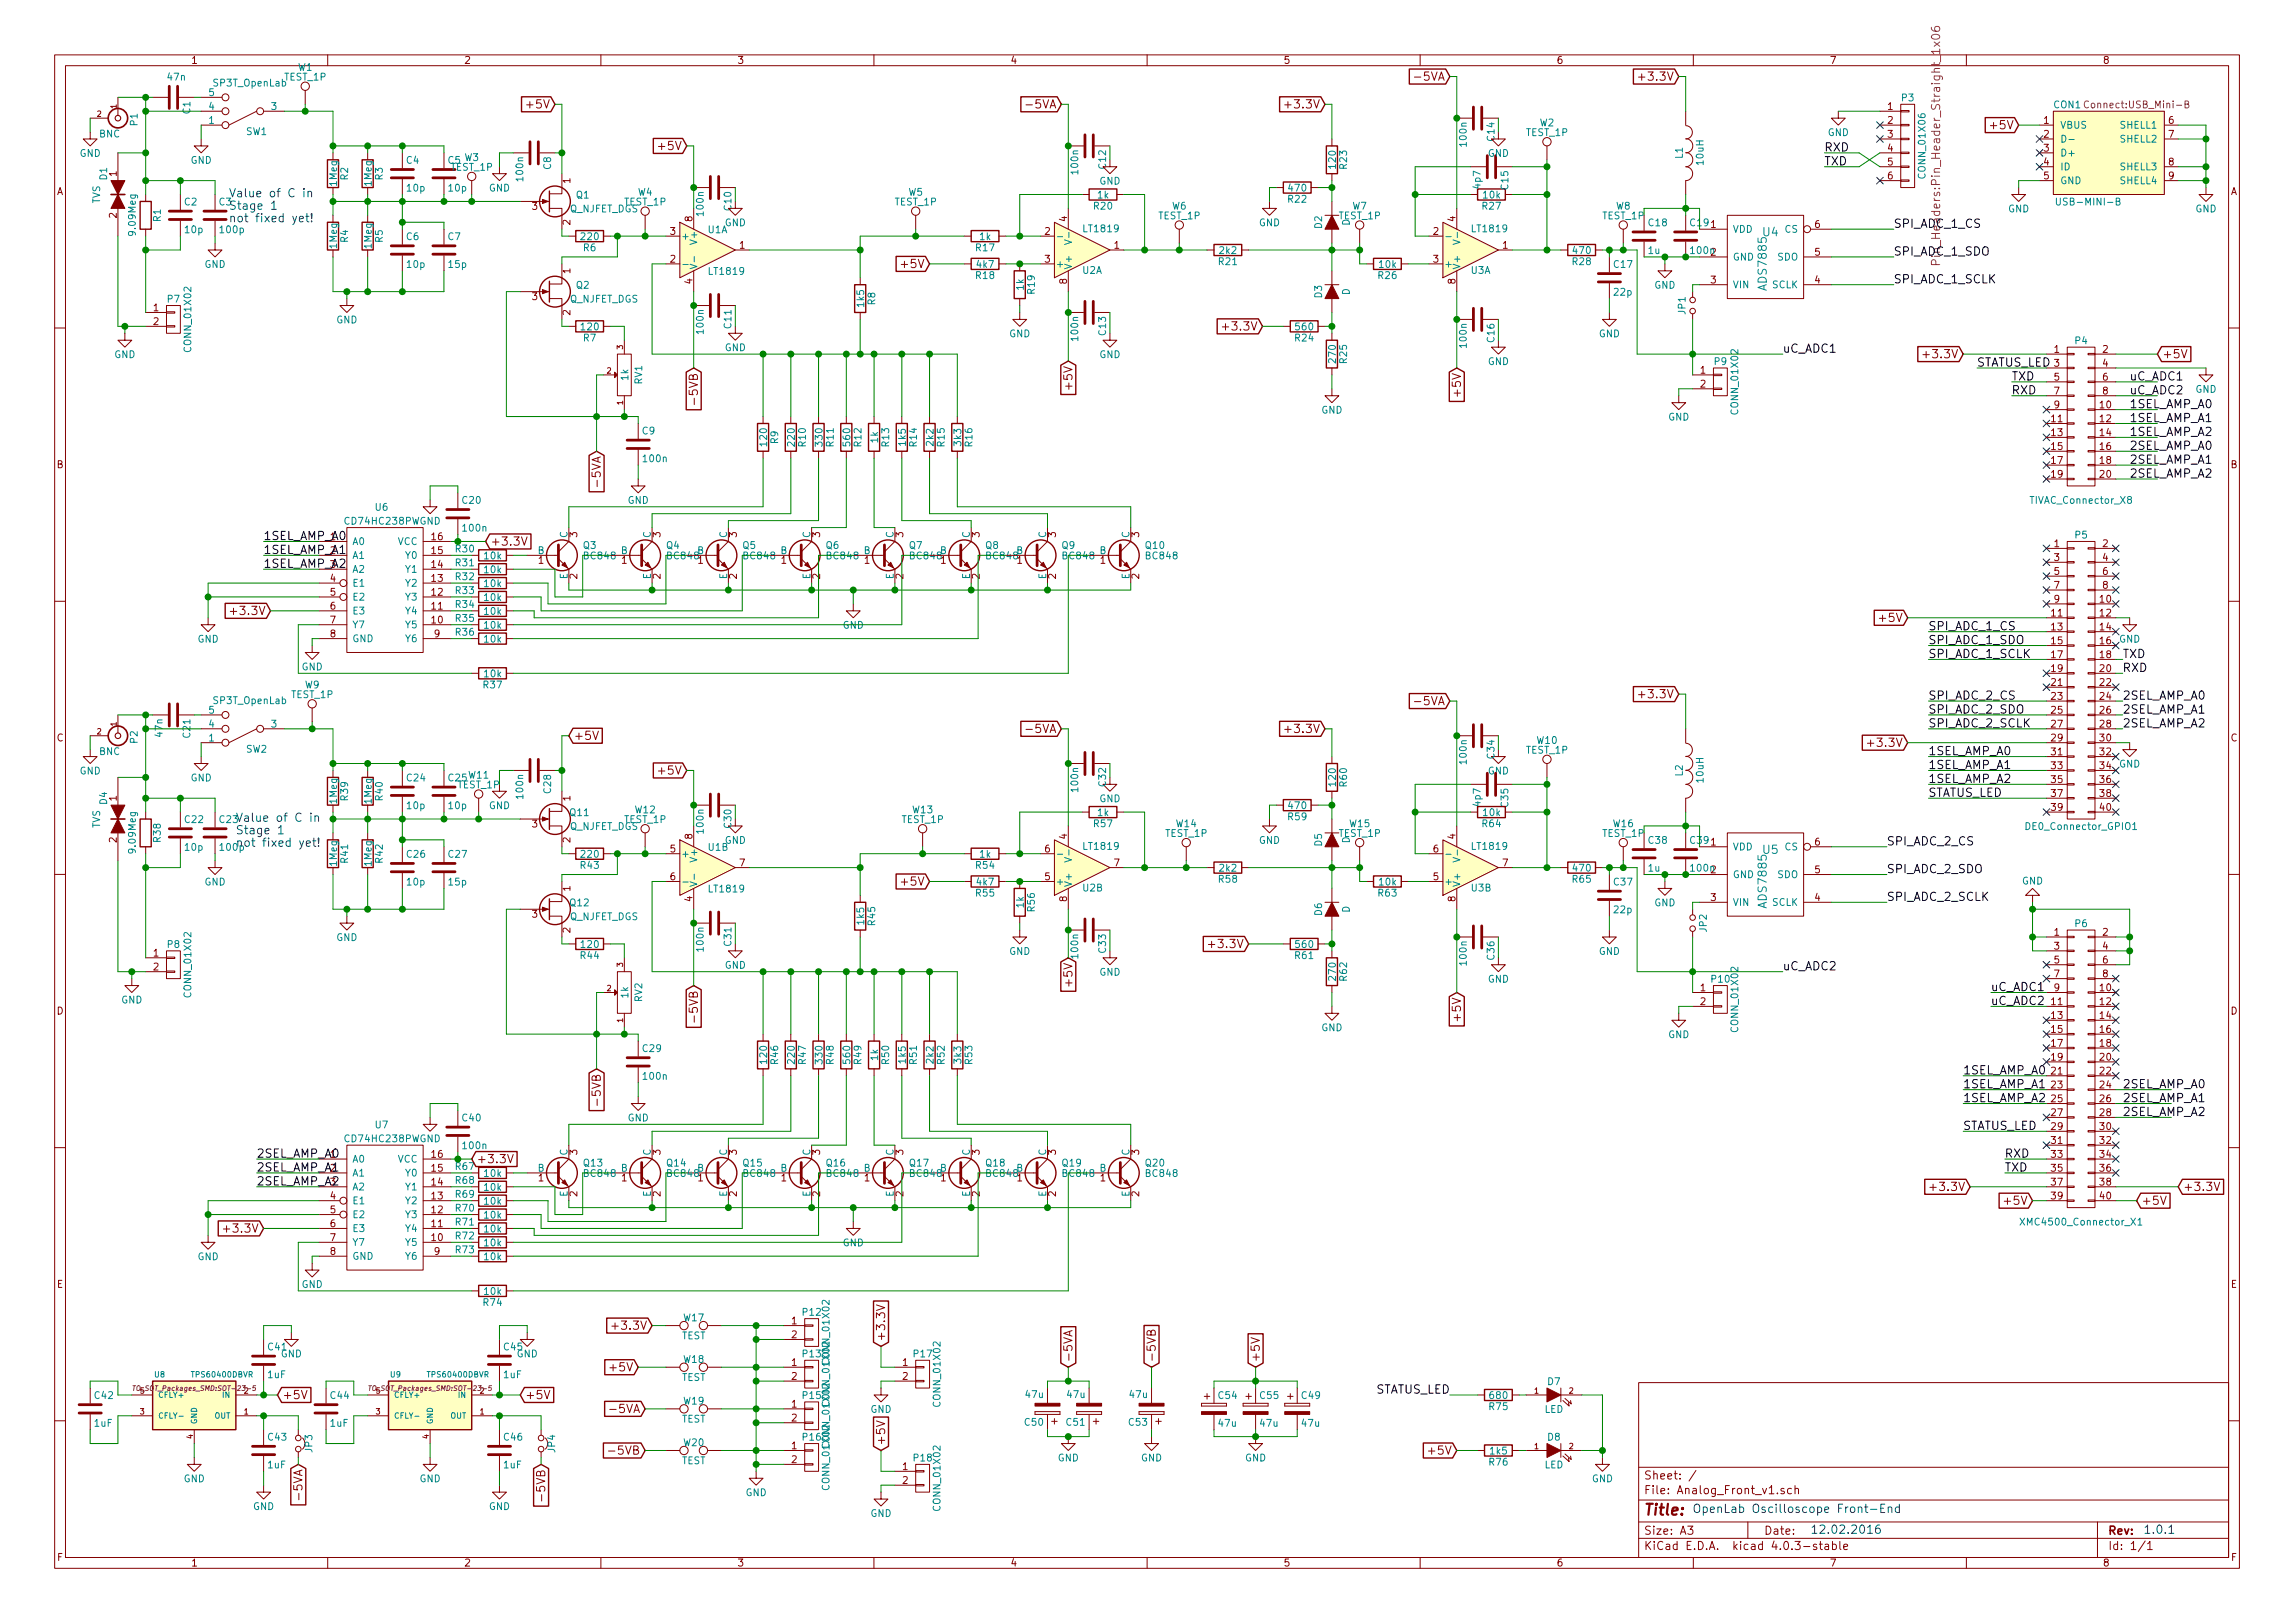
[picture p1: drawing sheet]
<svg xmlns="http://www.w3.org/2000/svg" width="420mm" height="297mm" viewBox="0 0 420 297" stroke-linecap="round" stroke-linejoin="round" font-family="sans-serif">
<defs><g id="words">
<text font-size="2.8" fill="#840000" x="301" y="277.3">Title:</text>
<g font-size="2.1" fill="#840000">
<text x="259.7" y="14.8">-5VA</text>
<text x="300.8" y="14.8">+3.3V</text>
<text x="96.9" y="19.8">+5V</text>
<text x="188.6" y="19.8">-5VA</text>
<text x="236" y="19.8">+3.3V</text>
<text x="364.8" y="23.7">+5V</text>
<text x="121" y="27.5">+5V</text>
<text x="165.4" y="49.1">+5V</text>
<text x="224.6" y="60.5">+3.3V</text>
<text x="352.9" y="65.6">+3.3V</text>
<text x="395.9" y="65.6">+5V</text>
<text x="196.3" y="70.8" transform="rotate(-90 196.3 70.8)">+5V</text>
<text x="127.8" y="73.1" transform="rotate(-90 127.8 73.1)">-5VB</text>
<text x="267.5" y="72.1" transform="rotate(-90 267.5 72.1)">+5V</text>
<text x="110" y="88.3" transform="rotate(-90 110 88.3)">-5VA</text>
<text x="89.8" y="99.9">+3.3V</text>
<text x="43" y="112.6">+3.3V</text>
<text x="344.5" y="113.8">+5V</text>
<text x="259.7" y="129.1">-5VA</text>
<text x="300.8" y="127.8">+3.3V</text>
<text x="105.1" y="135.4">+5V</text>
<text x="188.6" y="134.1">-5VA</text>
<text x="236" y="134.1">+3.3V</text>
<text x="342.7" y="136.7">+3.3V</text>
<text x="121" y="141.8">+5V</text>
<text x="165.4" y="162.1">+5V</text>
<text x="222.1" y="173.5">+3.3V</text>
<text x="196.3" y="180" transform="rotate(-90 196.3 180)">+5V</text>
<text x="127.8" y="186.1" transform="rotate(-90 127.8 186.1)">-5VB</text>
<text x="267.5" y="186.4" transform="rotate(-90 267.5 186.4)">+5V</text>
<text x="110" y="201.4" transform="rotate(-90 110 201.4)">-5VB</text>
<text x="87.3" y="212.9">+3.3V</text>
<text x="354.2" y="218">+3.3V</text>
<text x="367.4" y="220.5">+5V</text>
<text x="392.1" y="220.5">+5V</text>
<text x="399.7" y="218">+3.3V</text>
<text x="41.7" y="225.6">+3.3V</text>
<text x="112.9" y="243.4">+3.3V</text>
<text x="162.1" y="245.5" transform="rotate(-90 162.1 245.5)">+3.3V</text>
<text x="112.1" y="251">+5V</text>
<text x="196.3" y="249.3" transform="rotate(-90 196.3 249.3)">-5VA</text>
<text x="211.6" y="249.3" transform="rotate(-90 211.6 249.3)">-5VB</text>
<text x="230.6" y="249.3" transform="rotate(-90 230.6 249.3)">+5V</text>
<text x="51.7" y="256.1">+5V</text>
<text x="96.2" y="256.1">+5V</text>
<text x="112.4" y="258.6">-5VA</text>
<text x="112.4" y="266.2">-5VB</text>
<text x="162.1" y="264.6" transform="rotate(-90 162.1 264.6)">+5V</text>
<text x="262" y="266.2">+5V</text>
<text x="55.4" y="273.7" transform="rotate(-90 55.4 273.7)">-5VA</text>
<text x="99.8" y="273.7" transform="rotate(-90 99.8 273.7)">-5VB</text>
<text x="301" y="273.5">File: Analog_Front_v1.sch</text>
<text x="301" y="270.8">Sheet: /</text>
<text x="301" y="280.9">Size: A3</text>
<text x="323" y="280.9">Date:</text>
<text x="386" y="280.9">Rev:</text>
<text x="301" y="283.7">KiCad E.D.A. kicad 4.0.3-stable</text>
<text x="386" y="283.7">Id: 1/1</text>
</g>
<g font-size="2.1">
<text x="334" y="27.7">RXD</text>
<text x="334" y="30.3">TXD</text>
<text x="346.7" y="41.7">SPI_ADC_1_CS</text>
<text x="346.7" y="46.8">SPI_ADC_1_SDO</text>
<text x="346.7" y="51.9">SPI_ADC_1_SCLK</text>
<text x="326.4" y="64.6">uC_ADC1</text>
<text x="361.9" y="67.1">STATUS_LED</text>
<text x="368.3" y="69.6">TXD</text>
<text x="389.9" y="69.6">uC_ADC1</text>
<text x="368.3" y="72.2">RXD</text>
<text x="389.9" y="72.2">uC_ADC2</text>
<text x="389.9" y="74.7">1SEL_AMP_A0</text>
<text x="389.9" y="77.3">1SEL_AMP_A1</text>
<text x="389.9" y="79.8">1SEL_AMP_A2</text>
<text x="389.9" y="82.3">2SEL_AMP_A0</text>
<text x="389.9" y="84.9">2SEL_AMP_A1</text>
<text x="389.9" y="87.4">2SEL_AMP_A2</text>
<text x="48.3" y="98.8">1SEL_AMP_A0</text>
<text x="48.3" y="101.4">1SEL_AMP_A1</text>
<text x="48.3" y="103.9">1SEL_AMP_A2</text>
<text x="353.1" y="115.4">SPI_ADC_1_CS</text>
<text x="353.1" y="117.9">SPI_ADC_1_SDO</text>
<text x="353.1" y="120.4">SPI_ADC_1_SCLK</text>
<text x="388.6" y="123">RXD</text>
<text x="388.6" y="120.4">TXD</text>
<text x="353.1" y="128.1">SPI_ADC_2_CS</text>
<text x="353.1" y="130.6">SPI_ADC_2_SDO</text>
<text x="388.6" y="128.1">2SEL_AMP_A0</text>
<text x="388.6" y="130.6">2SEL_AMP_A1</text>
<text x="353.1" y="133.1">SPI_ADC_2_SCLK</text>
<text x="388.6" y="133.1">2SEL_AMP_A2</text>
<text x="353.1" y="138.2">1SEL_AMP_A0</text>
<text x="353.1" y="140.8">1SEL_AMP_A1</text>
<text x="353.1" y="143.3">1SEL_AMP_A2</text>
<text x="353.1" y="145.8">STATUS_LED</text>
<text x="345.4" y="154.7">SPI_ADC_2_CS</text>
<text x="345.4" y="159.8">SPI_ADC_2_SDO</text>
<text x="345.4" y="164.9">SPI_ADC_2_SCLK</text>
<text x="326.4" y="177.6">uC_ADC2</text>
<text x="364.5" y="181.4">uC_ADC1</text>
<text x="364.5" y="183.9">uC_ADC2</text>
<text x="359.4" y="196.6">1SEL_AMP_A0</text>
<text x="359.4" y="199.2">1SEL_AMP_A1</text>
<text x="359.4" y="201.7">1SEL_AMP_A2</text>
<text x="388.6" y="199.2">2SEL_AMP_A0</text>
<text x="388.6" y="201.7">2SEL_AMP_A1</text>
<text x="359.4" y="206.8">STATUS_LED</text>
<text x="388.6" y="204.3">2SEL_AMP_A2</text>
<text x="47" y="211.9">2SEL_AMP_A0</text>
<text x="47" y="214.4">2SEL_AMP_A1</text>
<text x="367" y="211.9">RXD</text>
<text x="367" y="214.4">TXD</text>
<text x="47" y="217">2SEL_AMP_A2</text>
<text x="251.5" y="255.1">STATUS_LED</text>
</g>
<g font-size="2.1" fill="#0000c2">
<text x="41.9" y="36.1">Value of C in</text>
<text x="41.9" y="38.4">Stage 1</text>
<text x="41.9" y="40.7">not fixed yet!</text>
<text x="43.2" y="150.4">Value of C in</text>
<text x="43.2" y="152.7">Stage 1</text>
<text x="43.2" y="155">not fixed yet!</text>
<text x="309.9" y="276.9">OpenLab Oscilloscope Front-End</text>
<text x="331.5" y="280.7">12.02.2016</text>
<text x="392.4" y="280.7">1.0.1</text>
</g>
<g font-size="2.1" fill="#008484">
<text x="322.8" y="43.2">U4</text>
<text x="323.4" y="52.8" transform="rotate(-90 323.4 52.8)">ADS7885</text>
<text x="322.8" y="156.3">U5</text>
<text x="323.4" y="165.9" transform="rotate(-90 323.4 165.9)">ADS7885</text>
</g>
<text font-size="2.1" fill="#840084" x="355.2" y="46.8" transform="rotate(-90 355.2 46.8)">Pin_Headers:Pin_Header_Straight_1x06</text>
<g font-size="1.8" fill="#840000">
<text x="35" y="11.7">1</text>
<text x="85" y="11.7">2</text>
<text x="135" y="11.7">3</text>
<text x="185" y="11.7">4</text>
<text x="235" y="11.7">5</text>
<text x="285" y="11.7">6</text>
<text x="335" y="11.7">7</text>
<text x="385" y="11.7">8</text>
<text x="345.6" y="20.1">1</text>
<text x="345.6" y="22.6">2</text>
<text x="374.2" y="22.6">1</text>
<text x="397" y="22.6">6</text>
<text x="345.6" y="25.2">3</text>
<text x="345.6" y="27.7">4</text>
<text x="374.2" y="25.2">2</text>
<text x="374.2" y="27.7">3</text>
<text x="397" y="25.2">7</text>
<text x="10.4" y="35.7">A</text>
<text x="21.3" y="32.3" transform="rotate(-90 21.3 32.3)">1</text>
<text x="104.4" y="33.5" transform="rotate(-90 104.4 33.5)">1</text>
<text x="345.6" y="30.3">5</text>
<text x="345.6" y="32.8">6</text>
<text x="374.2" y="30.3">4</text>
<text x="374.2" y="32.8">5</text>
<text x="397" y="30.3">8</text>
<text x="397" y="32.8">9</text>
<text x="408.4" y="35.7">A</text>
<text x="21.3" y="39.9" transform="rotate(-90 21.3 39.9)">2</text>
<text x="97.4" y="38.4">3</text>
<text x="104.4" y="41.2" transform="rotate(-90 104.4 41.2)">2</text>
<text x="126.7" y="40.5" transform="rotate(-90 126.7 40.5)">8</text>
<text x="195.3" y="40.5" transform="rotate(-90 195.3 40.5)">4</text>
<text x="266.4" y="40.5" transform="rotate(-90 266.4 40.5)">4</text>
<text x="313.2" y="41.7">1</text>
<text x="332.3" y="41.7">6</text>
<text x="122.7" y="43">3</text>
<text x="135.4" y="45.5">1</text>
<text x="191.3" y="43">2</text>
<text x="204" y="45.5">1</text>
<text x="262.4" y="43">2</text>
<text x="275.1" y="45.5">1</text>
<text x="332.3" y="46.8">5</text>
<text x="104.4" y="50" transform="rotate(-90 104.4 50)">1</text>
<text x="122.7" y="48">2</text>
<text x="126.7" y="52" transform="rotate(-90 126.7 52)">4</text>
<text x="191.3" y="48">3</text>
<text x="195.3" y="52" transform="rotate(-90 195.3 52)">8</text>
<text x="262.4" y="48">3</text>
<text x="266.4" y="52" transform="rotate(-90 266.4 52)">8</text>
<text x="313.2" y="51.9">3</text>
<text x="332.3" y="51.9">4</text>
<text x="28.1" y="56.9">1</text>
<text x="28.1" y="59.5">2</text>
<text x="97.4" y="54.9">3</text>
<text x="104.4" y="57.7" transform="rotate(-90 104.4 57.7)">2</text>
<text x="376.1" y="64.6">1</text>
<text x="385" y="64.6">2</text>
<text x="311.3" y="68.4">1</text>
<text x="311.3" y="70.9">2</text>
<text x="376.1" y="67.1">3</text>
<text x="376.1" y="69.6">5</text>
<text x="385" y="67.1">4</text>
<text x="385" y="69.6">6</text>
<text x="375.6" y="77.3">11</text>
<text x="376.1" y="72.2">7</text>
<text x="376.1" y="74.7">9</text>
<text x="384.5" y="74.7">10</text>
<text x="384.5" y="77.3">12</text>
<text x="385" y="72.2">8</text>
<text x="375.6" y="79.8">13</text>
<text x="375.6" y="82.3">15</text>
<text x="384.5" y="79.8">14</text>
<text x="384.5" y="82.3">16</text>
<text x="10.4" y="85.7">B</text>
<text x="375.6" y="84.9">17</text>
<text x="375.6" y="87.4">19</text>
<text x="384.5" y="87.4">20</text>
<text x="384.5" y="84.9">18</text>
<text x="408.4" y="85.7">B</text>
<text x="79" y="101.4">15</text>
<text x="79" y="98.8">16</text>
<text x="105.7" y="98.3" transform="rotate(-90 105.7 98.3)">3</text>
<text x="120.9" y="98.3" transform="rotate(-90 120.9 98.3)">3</text>
<text x="134.9" y="98.3" transform="rotate(-90 134.9 98.3)">3</text>
<text x="150.1" y="98.3" transform="rotate(-90 150.1 98.3)">3</text>
<text x="165.4" y="98.3" transform="rotate(-90 165.4 98.3)">3</text>
<text x="179.3" y="98.3" transform="rotate(-90 179.3 98.3)">3</text>
<text x="193.3" y="98.3" transform="rotate(-90 193.3 98.3)">3</text>
<text x="208.5" y="98.3" transform="rotate(-90 208.5 98.3)">3</text>
<text x="376.1" y="100.1">1</text>
<text x="385" y="100.1">2</text>
<text x="60.5" y="106.5">4</text>
<text x="79" y="106.5">13</text>
<text x="79" y="103.9">14</text>
<text x="98.6" y="103.2">1</text>
<text x="105.7" y="105.9" transform="rotate(-90 105.7 105.9)">2</text>
<text x="113.8" y="103.2">1</text>
<text x="120.9" y="105.9" transform="rotate(-90 120.9 105.9)">2</text>
<text x="127.8" y="103.2">1</text>
<text x="134.9" y="105.9" transform="rotate(-90 134.9 105.9)">2</text>
<text x="143" y="103.2">1</text>
<text x="150.1" y="105.9" transform="rotate(-90 150.1 105.9)">2</text>
<text x="158.3" y="103.2">1</text>
<text x="165.4" y="105.9" transform="rotate(-90 165.4 105.9)">2</text>
<text x="172.2" y="103.2">1</text>
<text x="179.3" y="105.9" transform="rotate(-90 179.3 105.9)">2</text>
<text x="186.2" y="103.2">1</text>
<text x="193.3" y="105.9" transform="rotate(-90 193.3 105.9)">2</text>
<text x="201.4" y="103.2">1</text>
<text x="208.5" y="105.9" transform="rotate(-90 208.5 105.9)">2</text>
<text x="376.1" y="102.7">3</text>
<text x="376.1" y="105.2">5</text>
<text x="376.1" y="107.7">7</text>
<text x="385" y="102.7">4</text>
<text x="385" y="105.2">6</text>
<text x="385" y="107.7">8</text>
<text x="60.5" y="109">5</text>
<text x="60.5" y="111.5">6</text>
<text x="79" y="111.5">11</text>
<text x="79" y="109">12</text>
<text x="375.6" y="112.8">11</text>
<text x="376.1" y="110.3">9</text>
<text x="384.5" y="110.3">10</text>
<text x="384.5" y="112.8">12</text>
<text x="60.5" y="114.1">7</text>
<text x="60.5" y="116.6">8</text>
<text x="79" y="114.1">10</text>
<text x="79.5" y="116.6">9</text>
<text x="375.6" y="115.4">13</text>
<text x="375.6" y="117.9">15</text>
<text x="384.5" y="115.4">14</text>
<text x="384.5" y="117.9">16</text>
<text x="375.6" y="125.5">21</text>
<text x="375.6" y="120.4">17</text>
<text x="375.6" y="123">19</text>
<text x="384.5" y="123">20</text>
<text x="384.5" y="125.5">22</text>
<text x="384.5" y="120.4">18</text>
<text x="375.6" y="128.1">23</text>
<text x="375.6" y="130.6">25</text>
<text x="384.5" y="128.1">24</text>
<text x="384.5" y="130.6">26</text>
<text x="10.4" y="135.7">C</text>
<text x="375.6" y="133.1">27</text>
<text x="375.6" y="135.7">29</text>
<text x="384.5" y="135.7">30</text>
<text x="384.5" y="133.1">28</text>
<text x="408.4" y="135.7">C</text>
<text x="375.6" y="138.2">31</text>
<text x="375.6" y="140.8">33</text>
<text x="375.6" y="143.3">35</text>
<text x="384.5" y="138.2">32</text>
<text x="384.5" y="140.8">34</text>
<text x="384.5" y="143.3">36</text>
<text x="21.3" y="146.6" transform="rotate(-90 21.3 146.6)">1</text>
<text x="104.4" y="146.6" transform="rotate(-90 104.4 146.6)">1</text>
<text x="375.6" y="145.8">37</text>
<text x="375.6" y="148.4">39</text>
<text x="384.5" y="148.4">40</text>
<text x="384.5" y="145.8">38</text>
<text x="21.3" y="154.2" transform="rotate(-90 21.3 154.2)">2</text>
<text x="97.4" y="151.4">3</text>
<text x="104.4" y="154.2" transform="rotate(-90 104.4 154.2)">2</text>
<text x="122.7" y="156">5</text>
<text x="126.7" y="153.6" transform="rotate(-90 126.7 153.6)">8</text>
<text x="191.3" y="156">6</text>
<text x="195.3" y="153.6" transform="rotate(-90 195.3 153.6)">4</text>
<text x="262.4" y="156">6</text>
<text x="266.4" y="153.6" transform="rotate(-90 266.4 153.6)">4</text>
<text x="313.2" y="154.7">1</text>
<text x="332.3" y="154.7">6</text>
<text x="122.7" y="161.1">6</text>
<text x="135.4" y="158.5">7</text>
<text x="191.3" y="161.1">5</text>
<text x="204" y="158.5">7</text>
<text x="262.4" y="161.1">5</text>
<text x="275.1" y="158.5">7</text>
<text x="332.3" y="159.8">5</text>
<text x="97.4" y="167.9">3</text>
<text x="104.4" y="163.1" transform="rotate(-90 104.4 163.1)">1</text>
<text x="126.7" y="165" transform="rotate(-90 126.7 165)">4</text>
<text x="195.3" y="165" transform="rotate(-90 195.3 165)">8</text>
<text x="266.4" y="165" transform="rotate(-90 266.4 165)">8</text>
<text x="313.2" y="164.9">3</text>
<text x="332.3" y="164.9">4</text>
<text x="104.4" y="170.7" transform="rotate(-90 104.4 170.7)">2</text>
<text x="376.1" y="171.2">1</text>
<text x="376.1" y="173.8">3</text>
<text x="385" y="171.2">2</text>
<text x="385" y="173.8">4</text>
<text x="28.1" y="175">1</text>
<text x="28.1" y="177.6">2</text>
<text x="376.1" y="176.3">5</text>
<text x="376.1" y="178.9">7</text>
<text x="385" y="176.3">6</text>
<text x="385" y="178.9">8</text>
<text x="10.4" y="185.7">D</text>
<text x="311.3" y="181.4">1</text>
<text x="311.3" y="183.9">2</text>
<text x="375.6" y="183.9">11</text>
<text x="376.1" y="181.4">9</text>
<text x="384.5" y="181.4">10</text>
<text x="384.5" y="183.9">12</text>
<text x="408.4" y="185.7">D</text>
<text x="375.6" y="186.5">13</text>
<text x="375.6" y="189">15</text>
<text x="375.6" y="191.6">17</text>
<text x="384.5" y="186.5">14</text>
<text x="384.5" y="189">16</text>
<text x="384.5" y="191.6">18</text>
<text x="375.6" y="196.6">21</text>
<text x="375.6" y="194.1">19</text>
<text x="384.5" y="194.1">20</text>
<text x="384.5" y="196.6">22</text>
<text x="375.6" y="199.2">23</text>
<text x="375.6" y="201.7">25</text>
<text x="384.5" y="199.2">24</text>
<text x="384.5" y="201.7">26</text>
<text x="375.6" y="209.3">31</text>
<text x="375.6" y="204.3">27</text>
<text x="375.6" y="206.8">29</text>
<text x="384.5" y="206.8">30</text>
<text x="384.5" y="209.3">32</text>
<text x="384.5" y="204.3">28</text>
<text x="60.5" y="211.9">1</text>
<text x="79" y="214.4">15</text>
<text x="79" y="211.9">16</text>
<text x="105.7" y="211.3" transform="rotate(-90 105.7 211.3)">3</text>
<text x="120.9" y="211.3" transform="rotate(-90 120.9 211.3)">3</text>
<text x="134.9" y="211.3" transform="rotate(-90 134.9 211.3)">3</text>
<text x="150.1" y="211.3" transform="rotate(-90 150.1 211.3)">3</text>
<text x="165.4" y="211.3" transform="rotate(-90 165.4 211.3)">3</text>
<text x="179.3" y="211.3" transform="rotate(-90 179.3 211.3)">3</text>
<text x="193.3" y="211.3" transform="rotate(-90 193.3 211.3)">3</text>
<text x="208.5" y="211.3" transform="rotate(-90 208.5 211.3)">3</text>
<text x="375.6" y="211.9">33</text>
<text x="375.6" y="214.4">35</text>
<text x="384.5" y="211.9">34</text>
<text x="384.5" y="214.4">36</text>
<text x="60.5" y="219.5">4</text>
<text x="79" y="219.5">13</text>
<text x="79" y="217">14</text>
<text x="98.6" y="216.2">1</text>
<text x="105.7" y="219" transform="rotate(-90 105.7 219)">2</text>
<text x="113.8" y="216.2">1</text>
<text x="120.9" y="219" transform="rotate(-90 120.9 219)">2</text>
<text x="127.8" y="216.2">1</text>
<text x="134.9" y="219" transform="rotate(-90 134.9 219)">2</text>
<text x="143" y="216.2">1</text>
<text x="150.1" y="219" transform="rotate(-90 150.1 219)">2</text>
<text x="158.3" y="216.2">1</text>
<text x="165.4" y="219" transform="rotate(-90 165.4 219)">2</text>
<text x="172.2" y="216.2">1</text>
<text x="179.3" y="219" transform="rotate(-90 179.3 219)">2</text>
<text x="186.2" y="216.2">1</text>
<text x="193.3" y="219" transform="rotate(-90 193.3 219)">2</text>
<text x="201.4" y="216.2">1</text>
<text x="208.5" y="219" transform="rotate(-90 208.5 219)">2</text>
<text x="375.6" y="217">37</text>
<text x="375.6" y="219.5">39</text>
<text x="384.5" y="219.5">40</text>
<text x="384.5" y="217">38</text>
<text x="60.5" y="222">5</text>
<text x="60.5" y="224.6">6</text>
<text x="60.5" y="227.1">7</text>
<text x="79" y="227.1">10</text>
<text x="79" y="224.6">11</text>
<text x="79" y="222">12</text>
<text x="60.5" y="229.7">8</text>
<text x="79.5" y="229.7">9</text>
<text x="10.4" y="235.7">E</text>
<text x="408.4" y="235.7">E</text>
<text x="144.9" y="242.4">1</text>
<text x="144.9" y="244.9">2</text>
<text x="144.9" y="250">1</text>
<text x="165.3" y="250">1</text>
<text x="144.9" y="252.5">2</text>
<text x="144.9" y="257.6">1</text>
<text x="165.3" y="252.5">2</text>
<text x="144.9" y="260.1">2</text>
<text x="144.9" y="265.2">1</text>
<text x="144.9" y="267.8">2</text>
<text x="165.3" y="269">1</text>
<text x="165.3" y="271.6">2</text>
<text x="10.5" y="285.7">F</text>
<text x="35" y="286.7">1</text>
<text x="85" y="286.7">2</text>
<text x="135" y="286.7">3</text>
<text x="185" y="286.7">4</text>
<text x="235" y="286.7">5</text>
<text x="285" y="286.7">6</text>
<text x="335" y="286.7">7</text>
<text x="385" y="286.7">8</text>
<text x="408.5" y="285.7">F</text>
</g>
<g font-size="1.8" fill="#008484">
<text x="30.7" y="14.7">47n</text>
<text x="38.3" y="17.6">5</text>
<text x="39.2" y="15.8">SP3T_OpenLab</text>
<text x="52" y="14.7">TEST_1P</text>
<text x="54.6" y="12.9">W1</text>
<text x="25.2" y="22.9" transform="rotate(-90 25.2 22.9)">P1</text>
<text x="34.8" y="20.8" transform="rotate(-90 34.8 20.8)">C1</text>
<text x="38.3" y="22.6">1</text>
<text x="38.3" y="20.1">4</text>
<text x="49.7" y="20.1">3</text>
<text x="281.9" y="23.1">W2</text>
<text x="348.2" y="18.5">P3</text>
<text x="376" y="19.8">CON1</text>
<text x="377.2" y="23.5">VBUS</text>
<text x="388.2" y="23.5">SHELL1</text>
<text x="14.6" y="28.7">GND</text>
<text x="18.2" y="25.1">BNC</text>
<text x="34.9" y="30">GND</text>
<text x="45.1" y="24.7">SW1</text>
<text x="74.4" y="30">C4</text>
<text x="82" y="30">C5</text>
<text x="85" y="29.4">W3</text>
<text x="268.5" y="26.7" transform="rotate(-90 268.5 26.7)">100n</text>
<text x="272.4" y="28.7">GND</text>
<text x="273.6" y="25.7" transform="rotate(-90 273.6 25.7)">C14</text>
<text x="279.4" y="24.9">TEST_1P</text>
<text x="308.1" y="29" transform="rotate(-90 308.1 29)">L1</text>
<text x="334.6" y="24.9">GND</text>
<text x="377.2" y="28.6">D+</text>
<text x="388.2" y="26.1">SHELL2</text>
<text x="19.6" y="32.9" transform="rotate(-90 19.6 32.9)">D1</text>
<text x="61.7" y="34" transform="rotate(-90 61.7 34)">1Meg</text>
<text x="63.7" y="32.9" transform="rotate(-90 63.7 32.9)">R2</text>
<text x="68" y="34" transform="rotate(-90 68 34)">1Meg</text>
<text x="70.1" y="32.9" transform="rotate(-90 70.1 32.9)">R3</text>
<text x="74.5" y="35">10p</text>
<text x="82.2" y="35">10p</text>
<text x="82.5" y="31.2">TEST_1P</text>
<text x="89.5" y="35">GND</text>
<text x="95.8" y="33" transform="rotate(-90 95.8 33)">100n</text>
<text x="100.9" y="31" transform="rotate(-90 100.9 31)">C8</text>
<text x="116.8" y="35.8">W4</text>
<text x="166.3" y="35.8">W5</text>
<text x="197.4" y="31.7" transform="rotate(-90 197.4 31.7)">100n</text>
<text x="201.2" y="33.8">GND</text>
<text x="202.5" y="30.8" transform="rotate(-90 202.5 30.8)">C12</text>
<text x="236" y="35">470</text>
<text x="244.6" y="30.7" transform="rotate(-90 244.6 30.7)">120</text>
<text x="246.6" y="30.9" transform="rotate(-90 246.6 30.9)">R23</text>
<text x="271" y="34.5" transform="rotate(-90 271 34.5)">4p7</text>
<text x="276.1" y="34.6" transform="rotate(-90 276.1 34.6)">C15</text>
<text x="311.9" y="30.1" transform="rotate(-90 311.9 30.1)">10uH</text>
<text x="352.5" y="32.3" transform="rotate(-90 352.5 32.3)">CONN_01X06</text>
<text x="377.2" y="31.2">ID</text>
<text x="377.2" y="33.7">GND</text>
<text x="388.2" y="31.2">SHELL3</text>
<text x="388.2" y="33.7">SHELL4</text>
<text x="18.3" y="37.3" transform="rotate(-90 18.3 37.3)">TVS</text>
<text x="29.4" y="40.5" transform="rotate(-90 29.4 40.5)">R1</text>
<text x="33.8" y="37.6">C2</text>
<text x="40.1" y="37.6">C3</text>
<text x="104.2" y="38.8">Q_NJFET_DGS</text>
<text x="105.5" y="36.3">Q1</text>
<text x="114.3" y="37.6">TEST_1P</text>
<text x="128.8" y="39.4" transform="rotate(-90 128.8 39.4)">100n</text>
<text x="132.7" y="41.4">GND</text>
<text x="133.9" y="38.4" transform="rotate(-90 133.9 38.4)">C10</text>
<text x="163.8" y="37.6">TEST_1P</text>
<text x="200.3" y="38.3">R20</text>
<text x="201" y="36.3">1k</text>
<text x="212.1" y="40.1">TEST_1P</text>
<text x="214.6" y="38.3">W6</text>
<text x="230.5" y="41.4">GND</text>
<text x="235.9" y="37.1">R22</text>
<text x="242" y="41.8" transform="rotate(-90 242 41.8)">D2</text>
<text x="245.1" y="40.1">TEST_1P</text>
<text x="247.1" y="41.3" transform="rotate(-90 247.1 41.3)">D</text>
<text x="247.6" y="38.3">W7</text>
<text x="271.4" y="38.3">R27</text>
<text x="271.6" y="36.3">10k</text>
<text x="293.3" y="40.1">TEST_1P</text>
<text x="295.9" y="38.3">W8</text>
<text x="301.9" y="41.4">C18</text>
<text x="309.5" y="41.4">C19</text>
<text x="367.6" y="38.8">GND</text>
<text x="377.3" y="37.6">USB-MINI-B</text>
<text x="401.9" y="38.8">GND</text>
<text x="24.8" y="42.9" transform="rotate(-90 24.8 42.9)">9.09Meg</text>
<text x="33.9" y="42.7">10p</text>
<text x="40.4" y="42.7">100p</text>
<text x="61.7" y="45.5" transform="rotate(-90 61.7 45.5)">1Meg</text>
<text x="63.7" y="44.3" transform="rotate(-90 63.7 44.3)">R4</text>
<text x="68" y="45.5" transform="rotate(-90 68 45.5)">1Meg</text>
<text x="70.1" y="44.3" transform="rotate(-90 70.1 44.3)">R5</text>
<text x="74.4" y="43.9">C6</text>
<text x="82" y="43.9">C7</text>
<text x="106.5" y="43.9">220</text>
<text x="106.8" y="46">R6</text>
<text x="124.7" y="43.9">+</text>
<text x="127.6" y="44.4" transform="rotate(-90 127.6 44.4)">V+</text>
<text x="129.6" y="42.7">U1A</text>
<text x="178.7" y="46">R17</text>
<text x="179.4" y="43.9">1k</text>
<text x="198.5" y="42.5">LT1819</text>
<text x="223.3" y="46.5">2k2</text>
<text x="269.6" y="42.5">LT1819</text>
<text x="288.1" y="46.5">470</text>
<text x="301.8" y="46.5">1u</text>
<text x="309.6" y="46.5">100n2</text>
<text x="317.2" y="42.6">VDD</text>
<text x="317.2" y="47.7">GND</text>
<text x="325.3" y="47.7">SDO</text>
<text x="326.7" y="42.6">CS</text>
<text x="37.4" y="49">GND</text>
<text x="74.5" y="49">10p</text>
<text x="82.2" y="49">15p</text>
<text x="105.5" y="52.8">Q2</text>
<text x="129.9" y="50.3">LT1819</text>
<text x="178.7" y="51">R18</text>
<text x="178.9" y="49">4k7</text>
<text x="187.4" y="53.1" transform="rotate(-90 187.4 53.1)">1k</text>
<text x="189.4" y="53.7" transform="rotate(-90 189.4 53.7)">R19</text>
<text x="193.3" y="48.9">+</text>
<text x="196.2" y="49.3" transform="rotate(-90 196.2 49.3)">V+</text>
<text x="198.2" y="50.1">U2A</text>
<text x="223.2" y="48.5">R21</text>
<text x="252.4" y="51">R26</text>
<text x="252.5" y="49">10k</text>
<text x="264.4" y="48.9">+</text>
<text x="267.3" y="49.3" transform="rotate(-90 267.3 49.3)">V+</text>
<text x="269.3" y="50.1">U3A</text>
<text x="287.9" y="48.5">R28</text>
<text x="295.5" y="49">C17</text>
<text x="302.8" y="52.8">GND</text>
<text x="317.2" y="52.7">VIN</text>
<text x="324.4" y="52.7">SCLK</text>
<text x="30.7" y="55.4">P7</text>
<text x="61.5" y="59.2">GND</text>
<text x="104.2" y="55.4">Q_NJFET_DGS</text>
<text x="158.2" y="56.1" transform="rotate(-90 158.2 56.1)">1k5</text>
<text x="160.2" y="55.8" transform="rotate(-90 160.2 55.8)">R8</text>
<text x="242" y="54.5" transform="rotate(-90 242 54.5)">D3</text>
<text x="247.1" y="54" transform="rotate(-90 247.1 54)">D</text>
<text x="295.5" y="54.1">22p</text>
<text x="308.6" y="57.5" transform="rotate(-90 308.6 57.5)">JP1</text>
<text x="20.9" y="65.5">GND</text>
<text x="35" y="64.1" transform="rotate(-90 35 64.1)">CONN_01X02</text>
<text x="106.5" y="60.4">120</text>
<text x="106.8" y="62.5">R7</text>
<text x="128.8" y="60.9" transform="rotate(-90 128.8 60.9)">100n</text>
<text x="132.7" y="64.2">GND</text>
<text x="133.9" y="60" transform="rotate(-90 133.9 60)">C11</text>
<text x="184.7" y="61.7">GND</text>
<text x="197.4" y="62.2" transform="rotate(-90 197.4 62.2)">100n</text>
<text x="201.2" y="65.5">GND</text>
<text x="202.5" y="61.3" transform="rotate(-90 202.5 61.3)">C13</text>
<text x="237.1" y="62.5">R24</text>
<text x="237.3" y="60.4">560</text>
<text x="268.5" y="63.5" transform="rotate(-90 268.5 63.5)">100n</text>
<text x="273.6" y="62.6" transform="rotate(-90 273.6 62.6)">C16</text>
<text x="292.7" y="61.7">GND</text>
<text x="379.9" y="63">P4</text>
<text x="115" y="69.6" transform="rotate(-90 115 69.6)">1k</text>
<text x="117.6" y="70.3" transform="rotate(-90 117.6 70.3)">RV1</text>
<text x="244.6" y="66.3" transform="rotate(-90 244.6 66.3)">270</text>
<text x="246.6" y="66.4" transform="rotate(-90 246.6 66.4)">R25</text>
<text x="272.4" y="66.8">GND</text>
<text x="313.9" y="66.8">P9</text>
<text x="401.9" y="71.9">GND</text>
<text x="241.9" y="75.7">GND</text>
<text x="305.4" y="76.9">GND</text>
<text x="318.2" y="75.5" transform="rotate(-90 318.2 75.5)">CONN_01X02</text>
<text x="117.6" y="79.5">C9</text>
<text x="140.4" y="81.5" transform="rotate(-90 140.4 81.5)">120</text>
<text x="142.4" y="81.2" transform="rotate(-90 142.4 81.2)">R9</text>
<text x="145.5" y="81.5" transform="rotate(-90 145.5 81.5)">220</text>
<text x="147.5" y="81.7" transform="rotate(-90 147.5 81.7)">R10</text>
<text x="150.6" y="81.5" transform="rotate(-90 150.6 81.5)">330</text>
<text x="152.6" y="81.7" transform="rotate(-90 152.6 81.7)">R11</text>
<text x="155.7" y="81.5" transform="rotate(-90 155.7 81.5)">560</text>
<text x="157.7" y="81.7" transform="rotate(-90 157.7 81.7)">R12</text>
<text x="160.7" y="81" transform="rotate(-90 160.7 81)">1k</text>
<text x="162.8" y="81.7" transform="rotate(-90 162.8 81.7)">R13</text>
<text x="165.8" y="81.5" transform="rotate(-90 165.8 81.5)">1k5</text>
<text x="167.8" y="81.7" transform="rotate(-90 167.8 81.7)">R14</text>
<text x="170.9" y="81.5" transform="rotate(-90 170.9 81.5)">2k2</text>
<text x="172.9" y="81.7" transform="rotate(-90 172.9 81.7)">R15</text>
<text x="176" y="81.5" transform="rotate(-90 176 81.5)">3k3</text>
<text x="178" y="81.7" transform="rotate(-90 178 81.7)">R16</text>
<text x="117.9" y="84.6">100n</text>
<text x="63.4" y="96">CD74HC238PW GND</text>
<text x="68.7" y="93.5">U6</text>
<text x="84.7" y="92.2">C20</text>
<text x="114.9" y="92.2">GND</text>
<text x="371.9" y="92.2">TIVAC_Connector_X8</text>
<text x="64.5" y="99.7">A0</text>
<text x="72.7" y="99.7">VCC</text>
<text x="83.5" y="101.1">R30</text>
<text x="84.8" y="97.3">100n</text>
<text x="98.4" y="101.4">B</text>
<text x="103.9" y="98.5" transform="rotate(-90 103.9 98.5)">C</text>
<text x="106.8" y="100.4">Q3</text>
<text x="113.7" y="101.4">B</text>
<text x="119.1" y="98.5" transform="rotate(-90 119.1 98.5)">C</text>
<text x="122" y="100.4">Q4</text>
<text x="127.6" y="101.4">B</text>
<text x="133.1" y="98.5" transform="rotate(-90 133.1 98.5)">C</text>
<text x="136" y="100.4">Q5</text>
<text x="142.9" y="101.4">B</text>
<text x="148.3" y="98.5" transform="rotate(-90 148.3 98.5)">C</text>
<text x="151.2" y="100.4">Q6</text>
<text x="158.1" y="101.4">B</text>
<text x="163.6" y="98.5" transform="rotate(-90 163.6 98.5)">C</text>
<text x="166.5" y="100.4">Q7</text>
<text x="172.1" y="101.4">B</text>
<text x="177.5" y="98.5" transform="rotate(-90 177.5 98.5)">C</text>
<text x="180.4" y="100.4">Q8</text>
<text x="186.1" y="101.4">B</text>
<text x="191.5" y="98.5" transform="rotate(-90 191.5 98.5)">C</text>
<text x="194.4" y="100.4">Q9</text>
<text x="201.3" y="101.4">B</text>
<text x="206.8" y="98.5" transform="rotate(-90 206.8 98.5)">C</text>
<text x="209.8" y="100.4">Q10</text>
<text x="379.9" y="98.5">P5</text>
<text x="64.5" y="102.3">A1</text>
<text x="64.5" y="104.8">A2</text>
<text x="64.5" y="107.4">E1</text>
<text x="74.3" y="107.4">Y2</text>
<text x="74.3" y="104.8">Y1</text>
<text x="74.3" y="102.3">Y0</text>
<text x="83.5" y="103.6">R31</text>
<text x="83.5" y="106.2">R32</text>
<text x="88.7" y="102.3">10k</text>
<text x="88.7" y="104.9">10k</text>
<text x="88.7" y="107.4">10k</text>
<text x="103.9" y="106" transform="rotate(-90 103.9 106)">E</text>
<text x="107" y="102.3">BC848</text>
<text x="119.1" y="106" transform="rotate(-90 119.1 106)">E</text>
<text x="122.3" y="102.3">BC848</text>
<text x="133.1" y="106" transform="rotate(-90 133.1 106)">E</text>
<text x="136.2" y="102.3">BC848</text>
<text x="148.3" y="106" transform="rotate(-90 148.3 106)">E</text>
<text x="151.5" y="102.3">BC848</text>
<text x="163.6" y="106" transform="rotate(-90 163.6 106)">E</text>
<text x="166.7" y="102.3">BC848</text>
<text x="177.5" y="106" transform="rotate(-90 177.5 106)">E</text>
<text x="180.7" y="102.3">BC848</text>
<text x="191.5" y="106" transform="rotate(-90 191.5 106)">E</text>
<text x="194.7" y="102.3">BC848</text>
<text x="206.8" y="106" transform="rotate(-90 206.8 106)">E</text>
<text x="209.9" y="102.3">BC848</text>
<text x="64.5" y="109.9">E2</text>
<text x="64.5" y="112.4">E3</text>
<text x="74.3" y="112.4">Y4</text>
<text x="74.3" y="109.9">Y3</text>
<text x="83.5" y="108.7">R33</text>
<text x="83.5" y="111.2">R34</text>
<text x="83.5" y="113.8">R35</text>
<text x="88.7" y="110">10k</text>
<text x="88.7" y="112.5">10k</text>
<text x="36.1" y="117.6">GND</text>
<text x="64.5" y="115">Y7</text>
<text x="64.5" y="117.5">GND</text>
<text x="74.3" y="117.5">Y6</text>
<text x="74.3" y="115">Y5</text>
<text x="83.5" y="116.3">R36</text>
<text x="88.7" y="115">10k</text>
<text x="88.7" y="117.6">10k</text>
<text x="154.3" y="115">GND</text>
<text x="387.9" y="117.6">GND</text>
<text x="55.2" y="122.7">GND</text>
<text x="55.8" y="126">W9</text>
<text x="88.5" y="126">R37</text>
<text x="88.7" y="123.9">10k</text>
<text x="38.3" y="130.6">5</text>
<text x="39.2" y="128.8">SP3T_OpenLab</text>
<text x="53.3" y="127.7">TEST_1P</text>
<text x="25.2" y="136" transform="rotate(-90 25.2 136)">P2</text>
<text x="29.7" y="134.8" transform="rotate(-90 29.7 134.8)">47n</text>
<text x="34.8" y="135" transform="rotate(-90 34.8 135)">C21</text>
<text x="38.3" y="135.7">1</text>
<text x="38.3" y="133.1">4</text>
<text x="45.1" y="137.7">SW2</text>
<text x="49.7" y="133.1">3</text>
<text x="279.4" y="137.9">TEST_1P</text>
<text x="281.4" y="136.1">W10</text>
<text x="14.6" y="141.7">GND</text>
<text x="18.2" y="138.2">BNC</text>
<text x="34.9" y="143">GND</text>
<text x="74.5" y="143">C24</text>
<text x="82.1" y="143">C25</text>
<text x="85.8" y="142.5">W11</text>
<text x="202.5" y="143.9" transform="rotate(-90 202.5 143.9)">C32</text>
<text x="244.6" y="143.7" transform="rotate(-90 244.6 143.7)">120</text>
<text x="246.6" y="143.9" transform="rotate(-90 246.6 143.9)">R60</text>
<text x="268.5" y="139.7" transform="rotate(-90 268.5 139.7)">100n</text>
<text x="272.4" y="141.7">GND</text>
<text x="273.6" y="138.8" transform="rotate(-90 273.6 138.8)">C34</text>
<text x="308.1" y="142" transform="rotate(-90 308.1 142)">L2</text>
<text x="311.9" y="143.1" transform="rotate(-90 311.9 143.1)">10uH</text>
<text x="387.9" y="140.4">GND</text>
<text x="19.6" y="147.2" transform="rotate(-90 19.6 147.2)">D4</text>
<text x="61.7" y="147.1" transform="rotate(-90 61.7 147.1)">1Meg</text>
<text x="63.7" y="146.4" transform="rotate(-90 63.7 146.4)">R39</text>
<text x="68" y="147.1" transform="rotate(-90 68 147.1)">1Meg</text>
<text x="70.1" y="146.4" transform="rotate(-90 70.1 146.4)">R40</text>
<text x="74.5" y="148.1">10p</text>
<text x="82.2" y="148.1">10p</text>
<text x="83.8" y="144.3">TEST_1P</text>
<text x="89.5" y="148.1">GND</text>
<text x="95.8" y="146" transform="rotate(-90 95.8 146)">100n</text>
<text x="100.9" y="145.1" transform="rotate(-90 100.9 145.1)">C28</text>
<text x="104.4" y="149.3">Q11</text>
<text x="116.3" y="148.8">W12</text>
<text x="167.1" y="148.8">W13</text>
<text x="197.4" y="144.8" transform="rotate(-90 197.4 144.8)">100n</text>
<text x="201" y="149.3">1k</text>
<text x="201.2" y="146.8">GND</text>
<text x="236" y="148.1">470</text>
<text x="271" y="147.5" transform="rotate(-90 271 147.5)">4p7</text>
<text x="271.6" y="149.3">10k</text>
<text x="276.1" y="147.7" transform="rotate(-90 276.1 147.7)">C35</text>
<text x="18.3" y="151.6" transform="rotate(-90 18.3 151.6)">TVS</text>
<text x="24.8" y="155.9" transform="rotate(-90 24.8 155.9)">9.09Meg</text>
<text x="29.4" y="154.1" transform="rotate(-90 29.4 154.1)">R38</text>
<text x="33.9" y="150.6">C22</text>
<text x="33.9" y="155.7">10p</text>
<text x="40.2" y="150.6">C23</text>
<text x="104.2" y="151.9">Q_NJFET_DGS</text>
<text x="114.3" y="150.6">TEST_1P</text>
<text x="128.8" y="152.4" transform="rotate(-90 128.8 152.4)">100n</text>
<text x="129.7" y="155.7">U1B</text>
<text x="132.7" y="154.4">GND</text>
<text x="133.9" y="151.5" transform="rotate(-90 133.9 151.5)">C30</text>
<text x="165.1" y="150.6">TEST_1P</text>
<text x="198.5" y="155.5">LT1819</text>
<text x="200.3" y="151.4">R57</text>
<text x="213.3" y="153.1">TEST_1P</text>
<text x="215.4" y="151.4">W14</text>
<text x="230.5" y="154.4">GND</text>
<text x="235.9" y="150.1">R59</text>
<text x="242" y="154.8" transform="rotate(-90 242 154.8)">D5</text>
<text x="245.1" y="153.1">TEST_1P</text>
<text x="247.1" y="154.3" transform="rotate(-90 247.1 154.3)">D</text>
<text x="247.1" y="151.4">W15</text>
<text x="269.6" y="155.5">LT1819</text>
<text x="271.4" y="151.4">R64</text>
<text x="293.3" y="153.1">TEST_1P</text>
<text x="295.4" y="151.4">W16</text>
<text x="301.9" y="154.4">C38</text>
<text x="309.5" y="154.4">C39</text>
<text x="317.2" y="155.6">VDD</text>
<text x="326.7" y="155.6">CS</text>
<text x="371.2" y="151.9">DE0_Connector_GPIO1</text>
<text x="61.7" y="158.5" transform="rotate(-90 61.7 158.5)">1Meg</text>
<text x="63.7" y="157.9" transform="rotate(-90 63.7 157.9)">R41</text>
<text x="68" y="158.5" transform="rotate(-90 68 158.5)">1Meg</text>
<text x="70.1" y="157.9" transform="rotate(-90 70.1 157.9)">R42</text>
<text x="74.5" y="157">C26</text>
<text x="82.1" y="157">C27</text>
<text x="106.3" y="159">R43</text>
<text x="106.5" y="157">220</text>
<text x="124.7" y="156.9">+</text>
<text x="127.6" y="157.4" transform="rotate(-90 127.6 157.4)">V+</text>
<text x="178.7" y="159">R54</text>
<text x="179.4" y="157">1k</text>
<text x="193.3" y="162">+</text>
<text x="223.2" y="161.5">R58</text>
<text x="223.3" y="159.5">2k2</text>
<text x="264.4" y="162">+</text>
<text x="287.9" y="161.5">R65</text>
<text x="288.1" y="159.5">470</text>
<text x="301.8" y="159.5">1u</text>
<text x="309.6" y="159.5">100n2</text>
<text x="317.2" y="160.7">GND</text>
<text x="325.3" y="160.7">SDO</text>
<text x="370.2" y="161.9">GND</text>
<text x="37.4" y="162">GND</text>
<text x="74.5" y="162">10p</text>
<text x="82.2" y="162">15p</text>
<text x="104.4" y="165.8">Q12</text>
<text x="129.9" y="163.3">LT1819</text>
<text x="178.7" y="164.1">R55</text>
<text x="178.9" y="162">4k7</text>
<text x="187.4" y="166.1" transform="rotate(-90 187.4 166.1)">1k</text>
<text x="189.4" y="166.8" transform="rotate(-90 189.4 166.8)">R56</text>
<text x="196.2" y="162.3" transform="rotate(-90 196.2 162.3)">V+</text>
<text x="198.3" y="163.1">U2B</text>
<text x="242" y="167.5" transform="rotate(-90 242 167.5)">D6</text>
<text x="247.1" y="167" transform="rotate(-90 247.1 167)">D</text>
<text x="252.4" y="164.1">R63</text>
<text x="252.5" y="162">10k</text>
<text x="267.3" y="162.3" transform="rotate(-90 267.3 162.3)">V+</text>
<text x="269.4" y="163.1">U3B</text>
<text x="295.5" y="162">C37</text>
<text x="295.5" y="167.1">22p</text>
<text x="302.8" y="165.8">GND</text>
<text x="317.2" y="165.8">VIN</text>
<text x="324.4" y="165.8">SCLK</text>
<text x="30.7" y="173.5">P8</text>
<text x="61.5" y="172.2">GND</text>
<text x="104.2" y="168.4">Q_NJFET_DGS</text>
<text x="106.5" y="173.5">120</text>
<text x="128.8" y="174" transform="rotate(-90 128.8 174)">100n</text>
<text x="133.9" y="173.1" transform="rotate(-90 133.9 173.1)">C31</text>
<text x="158.2" y="169.1" transform="rotate(-90 158.2 169.1)">1k5</text>
<text x="160.2" y="169.3" transform="rotate(-90 160.2 169.3)">R45</text>
<text x="237.3" y="173.5">560</text>
<text x="312.4" y="170.5" transform="rotate(-90 312.4 170.5)">JP2</text>
<text x="379.9" y="169.7">P6</text>
<text x="106.3" y="175.5">R44</text>
<text x="132.7" y="177.3">GND</text>
<text x="184.7" y="174.7">GND</text>
<text x="197.4" y="175.2" transform="rotate(-90 197.4 175.2)">100n</text>
<text x="201.2" y="178.5">GND</text>
<text x="202.5" y="174.3" transform="rotate(-90 202.5 174.3)">C33</text>
<text x="237.1" y="175.5">R61</text>
<text x="244.6" y="179.3" transform="rotate(-90 244.6 179.3)">270</text>
<text x="246.6" y="179.5" transform="rotate(-90 246.6 179.5)">R62</text>
<text x="268.5" y="176.5" transform="rotate(-90 268.5 176.5)">100n</text>
<text x="272.4" y="179.8">GND</text>
<text x="273.6" y="175.6" transform="rotate(-90 273.6 175.6)">C36</text>
<text x="292.7" y="174.7">GND</text>
<text x="313.4" y="179.8">P10</text>
<text x="22.2" y="183.6">GND</text>
<text x="35" y="182.2" transform="rotate(-90 35 182.2)">CONN_01X02</text>
<text x="115" y="182.6" transform="rotate(-90 115 182.6)">1k</text>
<text x="117.6" y="183.3" transform="rotate(-90 117.6 183.3)">RV2</text>
<text x="241.9" y="188.7">GND</text>
<text x="305.4" y="190">GND</text>
<text x="318.2" y="188.6" transform="rotate(-90 318.2 188.6)">CONN_01X02</text>
<text x="117.7" y="192.5">C29</text>
<text x="117.9" y="197.6">100n</text>
<text x="140.4" y="194.5" transform="rotate(-90 140.4 194.5)">120</text>
<text x="142.4" y="194.7" transform="rotate(-90 142.4 194.7)">R46</text>
<text x="145.5" y="194.5" transform="rotate(-90 145.5 194.5)">220</text>
<text x="147.5" y="194.7" transform="rotate(-90 147.5 194.7)">R47</text>
<text x="150.6" y="194.5" transform="rotate(-90 150.6 194.5)">330</text>
<text x="152.6" y="194.7" transform="rotate(-90 152.6 194.7)">R48</text>
<text x="155.7" y="194.5" transform="rotate(-90 155.7 194.5)">560</text>
<text x="157.7" y="194.7" transform="rotate(-90 157.7 194.7)">R49</text>
<text x="160.7" y="194" transform="rotate(-90 160.7 194)">1k</text>
<text x="162.8" y="194.7" transform="rotate(-90 162.8 194.7)">R50</text>
<text x="165.8" y="194.5" transform="rotate(-90 165.8 194.5)">1k5</text>
<text x="167.8" y="194.7" transform="rotate(-90 167.8 194.7)">R51</text>
<text x="170.9" y="194.5" transform="rotate(-90 170.9 194.5)">2k2</text>
<text x="172.9" y="194.7" transform="rotate(-90 172.9 194.7)">R52</text>
<text x="176" y="194.5" transform="rotate(-90 176 194.5)">3k3</text>
<text x="178" y="194.7" transform="rotate(-90 178 194.7)">R53</text>
<text x="63.4" y="209">CD74HC238PW GND</text>
<text x="68.7" y="206.5">U7</text>
<text x="84.7" y="205.2">C40</text>
<text x="114.9" y="205.2">GND</text>
<text x="64.5" y="212.8">A0</text>
<text x="64.5" y="215.3">A1</text>
<text x="72.7" y="212.8">VCC</text>
<text x="74.3" y="215.3">Y0</text>
<text x="83.5" y="214.1">R67</text>
<text x="84.8" y="210.3">100n</text>
<text x="88.7" y="215.4">10k</text>
<text x="98.4" y="214.4">B</text>
<text x="103.9" y="211.5" transform="rotate(-90 103.9 211.5)">C</text>
<text x="106.9" y="213.5">Q13</text>
<text x="107" y="215.4">BC848</text>
<text x="113.7" y="214.4">B</text>
<text x="119.1" y="211.5" transform="rotate(-90 119.1 211.5)">C</text>
<text x="122.1" y="213.5">Q14</text>
<text x="122.3" y="215.4">BC848</text>
<text x="127.6" y="214.4">B</text>
<text x="133.1" y="211.5" transform="rotate(-90 133.1 211.5)">C</text>
<text x="136.1" y="213.5">Q15</text>
<text x="136.2" y="215.4">BC848</text>
<text x="142.9" y="214.4">B</text>
<text x="148.3" y="211.5" transform="rotate(-90 148.3 211.5)">C</text>
<text x="151.3" y="213.5">Q16</text>
<text x="151.5" y="215.4">BC848</text>
<text x="158.1" y="214.4">B</text>
<text x="163.6" y="211.5" transform="rotate(-90 163.6 211.5)">C</text>
<text x="166.6" y="213.5">Q17</text>
<text x="166.7" y="215.4">BC848</text>
<text x="172.1" y="214.4">B</text>
<text x="177.5" y="211.5" transform="rotate(-90 177.5 211.5)">C</text>
<text x="180.5" y="213.5">Q18</text>
<text x="180.7" y="215.4">BC848</text>
<text x="186.1" y="214.4">B</text>
<text x="191.5" y="211.5" transform="rotate(-90 191.5 211.5)">C</text>
<text x="194.5" y="213.5">Q19</text>
<text x="194.7" y="215.4">BC848</text>
<text x="201.3" y="214.4">B</text>
<text x="206.8" y="211.5" transform="rotate(-90 206.8 211.5)">C</text>
<text x="209.8" y="213.5">Q20</text>
<text x="209.9" y="215.4">BC848</text>
<text x="64.5" y="217.8">A2</text>
<text x="64.5" y="220.4">E1</text>
<text x="74.3" y="220.4">Y2</text>
<text x="74.3" y="217.8">Y1</text>
<text x="83.5" y="221.7">R70</text>
<text x="83.5" y="219.2">R69</text>
<text x="83.5" y="216.6">R68</text>
<text x="88.7" y="220.5">10k</text>
<text x="88.7" y="217.9">10k</text>
<text x="103.9" y="219.1" transform="rotate(-90 103.9 219.1)">E</text>
<text x="119.1" y="219.1" transform="rotate(-90 119.1 219.1)">E</text>
<text x="133.1" y="219.1" transform="rotate(-90 133.1 219.1)">E</text>
<text x="148.3" y="219.1" transform="rotate(-90 148.3 219.1)">E</text>
<text x="163.6" y="219.1" transform="rotate(-90 163.6 219.1)">E</text>
<text x="177.5" y="219.1" transform="rotate(-90 177.5 219.1)">E</text>
<text x="191.5" y="219.1" transform="rotate(-90 191.5 219.1)">E</text>
<text x="206.8" y="219.1" transform="rotate(-90 206.8 219.1)">E</text>
<text x="64.5" y="222.9">E2</text>
<text x="64.5" y="225.5">E3</text>
<text x="74.3" y="225.5">Y4</text>
<text x="74.3" y="222.9">Y3</text>
<text x="83.5" y="226.8">R72</text>
<text x="83.5" y="224.3">R71</text>
<text x="88.7" y="225.5">10k</text>
<text x="88.7" y="223">10k</text>
<text x="370.6" y="224.3">XMC4500_Connector_X1</text>
<text x="36.1" y="230.6">GND</text>
<text x="64.5" y="228">Y7</text>
<text x="64.5" y="230.5">GND</text>
<text x="74.3" y="230.5">Y6</text>
<text x="74.3" y="228">Y5</text>
<text x="83.5" y="229.3">R73</text>
<text x="88.7" y="230.6">10k</text>
<text x="88.7" y="228.1">10k</text>
<text x="154.3" y="228.1">GND</text>
<text x="55.2" y="235.7">GND</text>
<text x="88.5" y="239">R74</text>
<text x="88.7" y="237">10k</text>
<text x="124.7" y="245.1">TEST</text>
<text x="125.2" y="241.8">W17</text>
<text x="147" y="240.8">P12</text>
<text x="49.1" y="247.1">C41</text>
<text x="51.4" y="248.4">GND</text>
<text x="92.3" y="247.1">C45</text>
<text x="94.6" y="248.4">GND</text>
<text x="125.2" y="249.4">W18</text>
<text x="147" y="248.4">P13</text>
<text x="151.8" y="249.5" transform="rotate(-90 151.8 249.5)">CONN_01X02</text>
<text x="167.3" y="248.4">P17</text>
<text x="17.4" y="256">C42</text>
<text x="49" y="252.2">1uF</text>
<text x="60.6" y="256">C44</text>
<text x="92.2" y="252.2">1uF</text>
<text x="124.7" y="252.7">TEST</text>
<text x="125.2" y="257">W19</text>
<text x="147" y="256">P15</text>
<text x="172.2" y="257.1" transform="rotate(-90 172.2 257.1)">CONN_01X02</text>
<text x="187.8" y="255.8">47u</text>
<text x="195.4" y="255.8">47u</text>
<text x="206.9" y="255.8">47u</text>
<text x="223.1" y="256">C54</text>
<text x="230.7" y="256">C55</text>
<text x="238.4" y="256">C49</text>
<text x="272.8" y="256">680</text>
<text x="283.4" y="253.5">D7</text>
<text x="17.3" y="261.1">1uF</text>
<text x="49.1" y="263.6">C43</text>
<text x="60.5" y="261.1">1uF</text>
<text x="92.3" y="263.6">C46</text>
<text x="124.7" y="260.3">TEST</text>
<text x="147" y="263.6">P16</text>
<text x="159.3" y="258.6">GND</text>
<text x="187.7" y="260.9">C50</text>
<text x="195.3" y="260.9">C51</text>
<text x="206.7" y="260.9">C53</text>
<text x="223.1" y="261.1">47u</text>
<text x="230.8" y="261.1">47u</text>
<text x="238.4" y="261.1">47u</text>
<text x="272.7" y="258">R75</text>
<text x="282.7" y="258.6">LED</text>
<text x="283.4" y="263.6">D8</text>
<text x="49" y="268.7">1uF</text>
<text x="57.2" y="265.8" transform="rotate(-90 57.2 265.8)">JP3</text>
<text x="92.2" y="268.7">1uF</text>
<text x="101.6" y="265.8" transform="rotate(-90 101.6 265.8)">JP4</text>
<text x="124.7" y="268">TEST</text>
<text x="125.2" y="264.7">W20</text>
<text x="167.3" y="267.4">P18</text>
<text x="193.6" y="267.4">GND</text>
<text x="208.9" y="267.4">GND</text>
<text x="227.9" y="267.4">GND</text>
<text x="272.7" y="268.2">R76</text>
<text x="272.8" y="266.2">1k5</text>
<text x="282.7" y="268.7">LED</text>
<text x="33.6" y="271.3">GND</text>
<text x="76.8" y="271.3">GND</text>
<text x="136.5" y="273.8">GND</text>
<text x="291.4" y="271.3">GND</text>
<text x="46.3" y="276.3">GND</text>
<text x="89.5" y="276.3">GND</text>
<text x="159.3" y="277.6">GND</text>
<text x="172.2" y="276.2" transform="rotate(-90 172.2 276.2)">CONN_01X02</text>
</g>
<text font-size="1.8" fill="#840084" x="382.3" y="19.8">Connect:USB_Mini-B</text>
<g font-size="1.8">
<text x="60.5" y="98.8">1</text>
<text x="60.5" y="101.4">2</text>
<text x="60.5" y="103.9">3</text>
<text x="60.5" y="214.4">2</text>
<text x="60.5" y="217">3</text>
</g>
<text font-size="1.8" fill="#0000c2" x="40.4" y="155.7">100p</text>
<g font-size="1.4" fill="#840000">
<text x="17.8" y="21.4">2</text>
<text x="21.3" y="19.8" transform="rotate(-90 21.3 19.8)">1</text>
<text x="114" y="63.9" transform="rotate(-90 114 63.9)">3</text>
<text x="111.1" y="68.4">2</text>
<text x="114" y="74.1" transform="rotate(-90 114 74.1)">1</text>
<text x="17.8" y="134.4">2</text>
<text x="21.3" y="132.9" transform="rotate(-90 21.3 132.9)">1</text>
<text x="114" y="176.9" transform="rotate(-90 114 176.9)">3</text>
<text x="111.1" y="181.4">2</text>
<text x="114" y="187.1" transform="rotate(-90 114 187.1)">1</text>
<text x="280.9" y="255.1">1</text>
<text x="287.3" y="255.1">2</text>
<text x="25.7" y="258.9">3</text>
<text x="35.3" y="263.3" transform="rotate(-90 35.3 263.3)">4</text>
<text x="44.7" y="258.9">1</text>
<text x="68.8" y="258.9">3</text>
<text x="78.5" y="263.3" transform="rotate(-90 78.5 263.3)">4</text>
<text x="87.9" y="258.9">1</text>
<text x="280.9" y="265.2">1</text>
<text x="287.3" y="265.2">2</text>
</g>
<g font-size="1.4" fill="#840084">
<text x="25.7" y="255.1">5</text>
<text x="29" y="255.8">CFLY+</text>
<text x="44.7" y="255.1">2</text>
<text x="68.8" y="255.1">5</text>
<text x="72.1" y="255.8">CFLY+</text>
<text x="87.9" y="255.1">2</text>
</g>
<g font-size="1.4" fill="#008484">
<text x="28.3" y="252.1">U8</text>
<text x="35.3" y="252.1">TPS60400DBVR</text>
<text x="40.7" y="255.8">IN</text>
<text x="71.5" y="252.1">U9</text>
<text x="78.5" y="252.1">TPS60400DBVR</text>
<text x="83.9" y="255.8">IN</text>
<text x="29" y="259.6">CFLY-</text>
<text x="36.1" y="260.6" transform="rotate(-90 36.1 260.6)">GND</text>
<text x="39.2" y="259.6">OUT</text>
<text x="72.1" y="259.6">CFLY-</text>
<text x="79.2" y="260.6" transform="rotate(-90 79.2 260.6)">GND</text>
<text x="82.3" y="259.6">OUT</text>
</g>
<g font-size="1.2" fill="#840084">
<text x="25.2" y="254.5">TO_SOT_Packages_SMD:SOT-23-5</text>
<text x="68.4" y="254.5">TO_SOT_Packages_SMD:SOT-23-5</text>
</g>
</g></defs>
<g fill="none" stroke="#840000" stroke-width=".18">
<path d="M10 10h400v277h-400zM12 12h396v273.1h-396zM21.6 17.8v3.3M27.9 17.8h2.8M32.8 17.8h2.8M36.8 17.8h3.8M55.9 16.5v2.6M60 10v2M110 10v2M160 10v2M187.8 19.2h1.2M210 10v2"/>
<path d="M235.2 19.2h1.2M259 14.1h1.1M260 10v2M300 14.1h1.1M310 10v2M348 19.1h2.5v15.2h-2.5zM360 10v2M16.5 24.2v1.2h1.3l-1.3 1.3-1.3-1.3h1.3M16.5 21.6h3.3M21.6 28v15.2M26.7 35.6v1.3M33 35.6v2.8"/>
<path d="M36.8 25.4v1.3h1.3l-1.3 1.3-1.2-1.3h1.2M36.8 22.9h3.8M36.8 20.4h3.8M39.4 35.6v2.8M47 20.4l-5.1 2.5M48.3 20.4h3.8M61 28v1.2M61 34.3v1.3M61 39.4v1.3M67.3 28v1.2M67.3 34.3v1.3M67.3 39.4v1.3"/>
<path d="M73.7 28v2.8M73.7 32.8v2.8M81.3 28v2.8M81.3 32.8v2.8M86.4 33.1v2.5M91.4 30.5v1.3h1.3l-1.3 1.3-1.2-1.3h1.2M94 28h2.8M95.2 36.9h5.4M98.8 28h2.8M100.6 38.1h2.3v3.8M102.9 31.8v3.7h-2.3M118.1 39.4v2.5"/>
<path d="M127 38.1v3.8M127 34.3h2.8M131.8 34.3h2.8M134.6 36.9v1.2h1.3l-1.3 1.3-1.3-1.3h1.3M167.6 39.4v2.5M195.6 26.7h2.8M195.6 38.1v3.8M198.1 35.6h1.3M200.4 26.7h2.8M203.2 29.2v1.3h1.3l-1.3 1.3-1.3-1.3h1.3M204.5 35.6h1.2M232.4 36.9v1.2h1.3l-1.3 1.3-1.3-1.3h1.3"/>
<path d="M233.7 34.3h1.2M240 34.3h1.3M242.6 39.4h2.5M243.8 25.4v1.3M243.8 31.8v1.3M243.8 36.9v2.5M266.7 21.6h2.8M266.7 38.1v3.8M269.2 35.6h1.3M269.2 30.5h2.8M271.5 21.6h2.8M274.1 30.5h2.8"/>
<path d="M274.3 24.2v1.2h1.3l-1.3 1.3-1.3-1.3h1.3M275.6 35.6h1.3M283.2 26.7v2.5M301 39.4v2.8M308.6 20.4v2.5M308.6 39.4v2.8M308.6 27.9a1.3 1.3 0 0 1 1.3 1.3 1.3 1.3 0 0 1-1.3 1.3 1.27 1.27 0 0 1 1.3 1.3 1.27 1.27 0 0 1-1.3 1.3v2.5M308.6 25.4a1.3 1.3 0 0 1 1.3 1.3 1.3 1.3 0 0 1-1.3 1.3M308.6 23a1.22 1.22 0 0 1 1.2 1.2 1.22 1.22 0 0 1-1.2 1.2M316.2 39.4h14v15.2h-14zM336.5 20.4v1.2h1.3l-1.3 1.3-1.2-1.3h1.2M344.2 28h3.8"/>
<path d="M344.2 30.5h3.8M344.2 22.9h3.8M344.2 25.4h3.8M344.2 33.1h3.8M344.2 20.4h3.8M348 32.9h1.5v.3h-1.5zM348 30.4h1.5v.2h-1.5zM348 27.8h1.5v.3h-1.5zM348 25.3h1.5v.3h-1.5zM348 22.8h1.5v.2h-1.5zM348 20.2h1.5v.3h-1.5zM369.6 34.3v1.3h1.2l-1.2 1.3-1.3-1.3h1.3"/>
<path d="M373.4 28h2.5M373.4 30.5h2.5M373.4 22.9h2.5M373.4 25.4h2.5M373.4 33.1h2.5M375.9 20.4h20.3v15.2h-20.3zM396.2 30.5h2.6M396.2 22.9h2.6M396.2 25.4h2.6M396.2 33.1h2.6M403.9 34.3v1.3h1.2l-1.2 1.3-1.3-1.3h1.3M26.7 41.9v1.3"/>
<path d="M26.7 59.7h3.8M26.7 57.2h3.8M30.5 59.6h1.5v.3h-1.5zM30.5 57.1h1.5v.2h-1.5zM30.5 55.9h2.5v5.1h-2.5zM33 40.4v2.8M39.4 44.5v1.3h1.2l-1.2 1.2-1.3-1.2h1.3M39.4 40.4v2.8M61 45.8v1.2M63.5 54.6v1.3h1.3l-1.3 1.3-1.3-1.3h1.3M67.3 45.8v1.2M73.7 41.9v2.8"/>
<path d="M73.7 46.8v2.8M81.3 41.9v2.8M81.3 46.8v2.8M95.2 53.4h5.4M100.6 54.6h2.3v3.9M102.9 48.3v3.7h-2.3M104.1 43.2h1.3M104.1 59.7h1.3M110.5 43.2h1.3M110.5 59.7h1.3M121.9 43.2h2.6M121.9 48.3h2.6"/>
<path d="M124.5 40.7l10.1 5.1-10.1 5zM127 49.6v3.8M127 55.9h2.8M131.8 55.9h2.8M134.6 59.7v1.3h1.3l-1.3 1.3-1.3-1.3h1.3M134.6 45.8h2.6M157.5 50.8v1.3M157.5 57.2v1.3M176.5 43.2h1.3M176.5 48.3h1.3M182.9 43.2h1.2M182.9 48.3h1.2"/>
<path d="M186.7 57.2v1.3h1.3l-1.3 1.2-1.3-1.2h1.3M186.7 48.3v1.3M186.7 54.6v1.3M190.5 43.2h2.5M190.5 48.3h2.5M193 40.7l10.2 5.1-10.2 5zM195.6 57.2h2.8M195.6 49.6v3.8M200.4 57.2h2.8M203.2 45.8h2.5M215.9 41.9v2.6M221 45.8h1.2"/>
<path d="M223.8 59.8h1.1M227.3 45.8h1.3M234.9 59.7h1.3M241.3 59.7h1.3M242.6 52.1h2.5M243.8 41.9v2.6M243.8 49.6v2.5M243.8 54.6v2.6M248.9 41.9v2.6M250.2 48.3h1.3M256.5 48.3h1.3M261.6 43.2h2.6"/>
<path d="M261.6 48.3h2.6M264.2 40.7l10.1 5.1-10.1 5zM266.7 58.5h2.8M266.7 49.6v3.8M271.5 58.5h2.8M274.3 45.8h2.6M285.7 45.8h1.3M292.1 45.8h1.3M294.6 57.2v1.3h1.3l-1.3 1.2-1.2-1.2h1.2M294.6 47v2.8M294.6 51.9v2.7M297.2 41.9v2.6"/>
<path d="M301 44.2v2.8M304.8 48.3v1.3h1.3l-1.3 1.2-1.3-1.2h1.3M308.6 44.2v2.8M309.9 53.4v1M309.9 57.4v1.1M311.1 52.1h5.1M311.1 41.9h5.1M311.1 47h5.1M330.2 52.1h5.1M330.2 47h5.1M331.5 41.9h3.8M10 60h2"/>
<path d="M22.9 61v1.3h1.2l-1.2 1.2-1.3-1.2h1.3M110.5 68.6h2M113 64.8h2.6v7.6h-2.6zM114.3 62.3v2.5M114.3 72.4v2.6M116.8 77.5v2.8M127.1 72.9v1.2M139.7 76.2v1.3M144.8 76.2v1.3M149.9 76.2v1.3M154.9 76.2v1.3M160 76.2v1.3"/>
<path d="M165.1 76.2v1.3M170.2 76.2v1.3M175.3 76.2v1.3M203.2 61v1.3h1.3l-1.3 1.2-1.3-1.2h1.3M243.8 71.2v1.2h1.3l-1.3 1.3-1.2-1.3h1.2M243.8 61v1.3M243.8 67.3v1.3M274.3 62.3v1.2h1.3l-1.3 1.3-1.3-1.3h1.3M307.3 72.4v1.3h1.3l-1.3 1.3-1.2-1.3h1.2M309.9 68.6h3.8M309.9 71.2h3.8M313.7 71h1.5v.3h-1.5z"/>
<path d="M313.7 68.5h1.5v.2h-1.5zM313.7 67.3h2.5v5.1h-2.5zM352 64.9h1.2M374.6 64.8h3.9M374.6 67.3h3.9M374.6 69.9h3.9M374.6 72.4h3.9M374.6 75h3.9M374.6 77.5h3.9M378.5 79.9h1.2v.3h-1.2zM378.5 77.4h1.2v.2h-1.2zM378.5 74.8h1.2v.3h-1.2z"/>
<path d="M378.5 72.3h1.2v.3h-1.2zM378.5 69.8h1.2v.2h-1.2zM378.5 67.2h1.2v.3h-1.2zM378.5 64.7h1.2v.2h-1.2zM378.5 63.5h5v25.4h-5zM382.3 79.9h1.2v.3h-1.2zM382.3 77.4h1.2v.2h-1.2zM382.3 74.8h1.2v.3h-1.2zM382.3 72.3h1.2v.3h-1.2zM382.3 69.8h1.2v.2h-1.2zM382.3 67.2h1.2v.3h-1.2zM382.3 64.7h1.2v.2h-1.2z"/>
<path d="M383.5 64.8h3.8M383.5 67.3h3.8M383.5 69.9h3.8M383.5 72.4h3.8M383.5 75h3.8M383.5 77.5h3.8M403.9 67.3v1.3h1.2l-1.2 1.3-1.3-1.3h1.3M408 60h2M58.4 99.1h5.1M63.5 96.6h14v22.8h-14zM77.5 99.1h5M78.7 91.5v1.2h1.3l-1.3 1.3-1.2-1.3h1.2"/>
<path d="M83.8 90.2v2.8M83.8 95v2.8M95.5 98.3l.5 1.5 .5-1.5M104.1 96.6v2.5l-1.9 1.9M109.3 87.9v1.2M116.8 87.7v1.2h1.3l-1.3 1.3-1.2-1.3h1.2M116.8 82.3v2.8M119.4 96.6v2.5l-1.9 1.9M133.3 96.6v2.5l-1.9 1.9M139.7 82.6v1.3M144.8 82.6v1.3M148.6 96.6v2.5l-1.9 1.9"/>
<path d="M149.9 82.6v1.3M154.9 82.6v1.3M160 82.6v1.3M163.8 96.6v2.5l-1.9 1.9M165.1 82.6v1.3M170.2 82.6v1.3M175.3 82.6v1.3M177.8 96.6v2.5l-1.9 1.9M191.8 96.6v2.5l-1.9 1.9M207 96.6v2.5l-1.9 1.9M374.6 87.7h3.9M374.6 80h3.9"/>
<path d="M374.6 82.6h3.9M374.6 85.1h3.9M378.5 99.1h5v50.8h-5zM378.5 87.5h1.2v.3h-1.2zM378.5 85h1.2v.3h-1.2zM378.5 82.5h1.2v.2h-1.2zM382.3 87.5h1.2v.3h-1.2zM382.3 85h1.2v.3h-1.2zM382.3 82.5h1.2v.2h-1.2zM383.5 87.7h3.8M383.5 80h3.8M383.5 82.6h3.8"/>
<path d="M383.5 85.1h3.8M10 110h2M38.1 113.1v1.2h1.3l-1.3 1.3-1.3-1.3h1.3M42.2 111.9h1.1M57.1 118.1v1.3h1.3l-1.3 1.3-1.2-1.3h1.2M58.4 101.6h5.1M58.4 104.2h5.1M58.4 106.7h3.8M58.4 109.3h3.8M58.4 111.8h5.1M58.4 114.3h5.1M58.4 116.9h5.1"/>
<path d="M77.5 101.6h5M77.5 104.2h5M77.5 106.7h5M77.5 109.3h5M77.5 111.8h5M77.5 114.3h5M77.5 116.9h5M86.4 101.6h1.2M86.4 104.2h1.2M86.4 106.7h1.2M86.4 109.3h1.2M86.4 111.8h1.2"/>
<path d="M86.4 114.3h1.2M86.4 116.9h1.2M92.7 101.6h1.3M92.7 104.2h1.3M92.7 106.7h1.3M92.7 109.3h1.3M92.7 111.8h1.3M92.7 114.3h1.3M92.7 116.9h1.3M96.5 101.6h5.7M102.2 102.3l1.9 1.9v2.5M111.8 101.6h5.7"/>
<path d="M117.5 102.3l1.9 1.9v2.5M125.7 101.6h5.7M131.4 102.3l1.9 1.9v2.5M141 101.6h5.7M146.7 102.3l1.9 1.9v2.5M156.2 110.5v1.3h1.3l-1.3 1.3-1.3-1.3h1.3M156.2 101.6h5.7M161.9 102.3l1.9 1.9v2.5M170.2 101.6h5.7M175.9 102.3l1.9 1.9v2.5M184.1 101.6h5.8M189.9 102.3l1.9 1.9v2.5"/>
<path d="M199.4 101.6h5.7M205.1 102.3l1.9 1.9v2.5M374.6 100.4h3.9M374.6 102.9h3.9M374.6 105.4h3.9M374.6 108h3.9M374.6 110.5h3.9M374.6 113.1h3.9M374.6 115.6h3.9M374.6 118.1h3.9M378.5 118h1.2v.3h-1.2zM378.5 115.5h1.2v.2h-1.2z"/>
<path d="M378.5 112.9h1.2v.3h-1.2zM378.5 110.4h1.2v.3h-1.2zM378.5 107.9h1.2v.2h-1.2zM378.5 105.3h1.2v.3h-1.2zM378.5 102.8h1.2v.2h-1.2zM378.5 100.2h1.2v.3h-1.2zM382.3 118h1.2v.3h-1.2zM382.3 115.5h1.2v.2h-1.2zM382.3 112.9h1.2v.3h-1.2zM382.3 110.4h1.2v.3h-1.2zM382.3 107.9h1.2v.2h-1.2zM382.3 105.3h1.2v.3h-1.2z"/>
<path d="M382.3 102.8h1.2v.2h-1.2zM382.3 100.2h1.2v.3h-1.2zM383.5 100.4h3.8M383.5 102.9h3.8M383.5 105.4h3.8M383.5 108h3.8M383.5 110.5h3.8M383.5 113.1h3.8M383.5 115.6h3.8M383.5 118.1h3.8M389.9 113.1v1.2h1.3l-1.3 1.3-1.3-1.3h1.3M408 110h2"/>
<path d="M16.5 137.2v1.3h1.3l-1.3 1.2-1.3-1.2h1.3M16.5 134.7h3.3M21.6 130.8v3.3M27.9 130.8h2.8M32.8 130.8h2.8M36.8 138.5v1.2h1.3l-1.3 1.3-1.2-1.3h1.2M36.8 130.8h3.8M36.8 135.9h3.8M36.8 133.4h3.8M47 133.4l-5.1 2.5M48.3 133.4h3.8M57.1 129.6v2.5"/>
<path d="M86.4 123.2h1.2M92.7 123.2h1.3M187.8 133.5h1.2M195.6 139.7h2.8M200.4 139.7h2.8M235.2 133.5h1.2M243.8 138.5v1.2M259 128.4h1.1M266.7 134.7h2.8M271.5 134.7h2.8M274.3 137.2v1.3h1.3l-1.3 1.2-1.3-1.2h1.3M283.2 139.7v2.6"/>
<path d="M300 127.1h1.1M308.6 133.4v2.5M308.6 138.4a1.3 1.3 0 0 1 1.3 1.3 1.3 1.3 0 0 1-1.3 1.3M308.6 136a1.22 1.22 0 0 1 1.2 1.2 1.22 1.22 0 0 1-1.2 1.3M341.9 136h1.2M374.6 123.2h3.9M374.6 130.8h3.9M374.6 135.9h3.9M374.6 125.8h3.9M374.6 138.5h3.9M374.6 128.3h3.9M374.6 120.7h3.9"/>
<path d="M374.6 133.4h3.9M378.5 138.3h1.2v.3h-1.2zM378.5 135.8h1.2v.3h-1.2zM378.5 133.3h1.2v.2h-1.2zM378.5 130.7h1.2v.3h-1.2zM378.5 128.2h1.2v.2h-1.2zM378.5 125.6h1.2v.3h-1.2zM378.5 123.1h1.2v.3h-1.2zM378.5 120.6h1.2v.2h-1.2zM382.3 138.3h1.2v.3h-1.2zM382.3 135.8h1.2v.3h-1.2zM382.3 133.3h1.2v.2h-1.2z"/>
<path d="M382.3 130.7h1.2v.3h-1.2zM382.3 128.2h1.2v.2h-1.2zM382.3 125.6h1.2v.3h-1.2zM382.3 123.1h1.2v.3h-1.2zM382.3 120.6h1.2v.2h-1.2zM383.5 123.2h3.8M383.5 130.8h3.8M383.5 135.9h3.8M383.5 125.8h3.8M383.5 138.5h3.8M383.5 128.3h3.8M383.5 120.7h3.8"/>
<path d="M383.5 133.4h3.8M389.9 135.9v1.3h1.3l-1.3 1.3-1.3-1.3h1.3M21.6 142.3v15.2M26.7 148.6v1.3M26.7 155v1.2M33 148.6v2.8M33 153.5v2.7M39.4 157.5v1.3h1.2l-1.2 1.3-1.3-1.3h1.3M39.4 148.6v2.8M39.4 153.5v2.7M61 141v1.3M61 147.4v1.2"/>
<path d="M61 152.4v1.3M61 158.8v1.3M67.3 141v1.3M67.3 147.4v1.2M67.3 152.4v1.3M67.3 158.8v1.3M73.7 141v2.8M73.7 145.8v2.8M73.7 155v2.8M73.7 159.8v2.8M81.3 141v2.8M81.3 145.8v2.8"/>
<path d="M81.3 155v2.8M81.3 159.8v2.8M87.6 146.1v2.5M91.4 143.5v1.3h1.3l-1.3 1.3-1.2-1.3h1.2M94 141h2.8M95.2 149.9h5.4M98.8 141h2.8M100.6 151.2h2.3v3.8M102.9 144.8v3.7h-2.3M104.1 156.2h1.3M110.5 156.2h1.3M118.1 152.4v2.6"/>
<path d="M121.9 156.2h2.6M124.5 153.7l10.1 5.1-10.1 5.1zM127 151.2v3.8M127 147.4h2.8M131.8 147.4h2.8M134.6 149.9v1.3h1.3l-1.3 1.2-1.3-1.2h1.3M134.6 158.8h2.6M168.9 152.4v2.6M176.5 156.2h1.3M182.9 156.2h1.2M190.5 156.2h2.5M193 153.7l10.2 5.1-10.2 5.1z"/>
<path d="M195.6 151.2v3.8M198.1 148.6h1.3M203.2 142.3v1.2h1.3l-1.3 1.3-1.3-1.3h1.3M203.2 158.8h2.5M204.5 148.6h1.2M217.2 155v2.5M221 158.8h1.2M227.3 158.8h1.3M232.4 149.9v1.3h1.3l-1.3 1.2-1.3-1.2h1.3M233.7 147.4h1.2M240 147.4h1.3M242.6 152.4h2.5"/>
<path d="M243.8 144.8v1.3M243.8 149.9v2.5M243.8 155v2.5M248.9 155v2.5M261.6 156.2h2.6M264.2 153.7l10.1 5.1-10.1 5.1zM266.7 151.2v3.8M269.2 143.5h2.8M269.2 148.6h1.3M274.1 143.5h2.8M274.3 158.8h2.6M275.6 148.6h1.3"/>
<path d="M285.7 158.8h1.3M292.1 158.8h1.3M297.2 155v2.5M301 152.4v2.8M301 157.3v2.8M308.6 152.4v2.8M308.6 157.3v2.8M308.6 141a1.3 1.3 0 0 1 1.3 1.3 1.3 1.3 0 0 1-1.3 1.2 1.27 1.27 0 0 1 1.3 1.3 1.27 1.27 0 0 1-1.3 1.3v2.5M311.1 155h5.1M316.2 152.4h14v15.3h-14zM331.5 155h3.8M374.6 143.5h3.9"/>
<path d="M374.6 148.6h3.9M374.6 141h3.9M374.6 146.1h3.9M378.5 148.5h1.2v.3h-1.2zM378.5 146h1.2v.2h-1.2zM378.5 143.4h1.2v.3h-1.2zM378.5 140.9h1.2v.2h-1.2zM382.3 148.5h1.2v.3h-1.2zM382.3 146h1.2v.2h-1.2zM382.3 143.4h1.2v.3h-1.2zM382.3 140.9h1.2v.2h-1.2zM383.5 143.5h3.8"/>
<path d="M383.5 148.6h3.8M383.5 141h3.8M383.5 146.1h3.8M10 160h2M24.1 179.1v1.3h1.3l-1.3 1.2-1.2-1.2h1.2M26.7 175.3h3.8M26.7 177.8h3.8M30.5 177.7h1.5v.3h-1.5zM30.5 175.2h1.5v.2h-1.5zM30.5 174h2.5v5.1h-2.5zM63.5 167.7v1.2h1.3l-1.3 1.3-1.3-1.3h1.3M95.2 166.4h5.4"/>
<path d="M100.6 167.7h2.3v3.8M102.9 161.3v3.7h-2.3M104.1 172.8h1.3M110.5 172.8h1.3M113 177.8h2.6v7.7h-2.6zM114.3 175.3v2.5M121.9 161.3h2.6M127 162.6v3.8M127 168.9h2.8M131.8 168.9h2.8M134.6 172.8v1.2h1.3l-1.3 1.3-1.3-1.3h1.3M157.5 163.9v1.2"/>
<path d="M157.5 170.2v1.3M176.5 161.3h1.3M182.9 161.3h1.2M186.7 170.2v1.3h1.3l-1.3 1.3-1.3-1.3h1.3M186.7 161.3v1.3M186.7 167.7v1.2M190.5 161.3h2.5M195.6 170.2h2.8M195.6 162.6v3.8M200.4 170.2h2.8M203.2 174v1.3h1.3l-1.3 1.3-1.3-1.3h1.3M221.2 172.9h1.2"/>
<path d="M234.9 172.8h1.3M241.3 172.8h1.3M242.6 165.1h2.5M243.8 162.6v2.5M243.8 167.7v2.5M243.8 174v1.3M250.2 161.3h1.3M256.5 161.3h1.3M261.6 161.3h2.6M266.7 171.5h2.8M266.7 162.6v3.8M271.5 171.5h2.8"/>
<path d="M274.3 175.3v1.3h1.3l-1.3 1.2-1.3-1.2h1.3M294.6 170.2v1.3h1.3l-1.3 1.3-1.2-1.3h1.2M294.6 160.1v2.8M294.6 164.9v2.8M304.8 161.3v1.3h1.3l-1.3 1.3-1.3-1.3h1.3M309.9 166.4v1M309.9 170.5v1M311.1 160.1h5.1M311.1 165.1h5.1M330.2 160.1h5.1M330.2 165.1h5.1M372.1 163.9h1.3l-1.3-1.3-1.3 1.3h1.3v1.2"/>
<path d="M374.6 171.5h3.9M374.6 174h3.9M374.6 176.6h3.9M374.6 179.1h3.9M378.5 179h1.2v.2h-1.2zM378.5 176.4h1.2v.3h-1.2zM378.5 173.9h1.2v.3h-1.2zM378.5 171.4h1.2v.2h-1.2zM378.5 170.2h5v50.8h-5zM382.3 179h1.2v.2h-1.2zM382.3 176.4h1.2v.3h-1.2zM382.3 173.9h1.2v.3h-1.2z"/>
<path d="M382.3 171.4h1.2v.2h-1.2zM383.5 171.5h3.8M383.5 174h3.8M383.5 176.6h3.8M383.5 179.1h3.8M408 160h2M110.5 181.6h2M114.3 185.5v2.5M116.8 190.5v2.8M116.8 195.4v2.8M127.1 185.9v1.2M139.7 189.3v1.2"/>
<path d="M139.7 195.6v1.3M144.8 189.3v1.2M144.8 195.6v1.3M149.9 189.3v1.2M149.9 195.6v1.3M154.9 189.3v1.2M154.9 195.6v1.3M160 189.3v1.2M160 195.6v1.3M165.1 189.3v1.2M165.1 195.6v1.3M170.2 189.3v1.2"/>
<path d="M170.2 195.6v1.3M175.3 189.3v1.2M175.3 195.6v1.3M243.8 184.2v1.3h1.3l-1.3 1.2-1.2-1.2h1.2M243.8 180.4v1.2M307.3 185.5v1.2h1.3l-1.3 1.3-1.2-1.3h1.2M309.9 181.6h3.8M309.9 184.2h3.8M313.7 184.1h1.5v.2h-1.5zM313.7 181.5h1.5v.3h-1.5zM313.7 180.4h2.5v5.1h-2.5zM374.6 181.6h3.9"/>
<path d="M374.6 194.3h3.9M374.6 184.2h3.9M374.6 196.9h3.9M374.6 186.7h3.9M374.6 199.4h3.9M374.6 189.3h3.9M374.6 191.8h3.9M378.5 199.3h1.2v.3h-1.2zM378.5 196.8h1.2v.2h-1.2zM378.5 194.2h1.2v.3h-1.2zM378.5 191.7h1.2v.2h-1.2zM378.5 189.1h1.2v.3h-1.2z"/>
<path d="M378.5 186.6h1.2v.3h-1.2zM378.5 184.1h1.2v.2h-1.2zM378.5 181.5h1.2v.3h-1.2zM382.3 199.3h1.2v.3h-1.2zM382.3 196.8h1.2v.2h-1.2zM382.3 194.2h1.2v.3h-1.2zM382.3 191.7h1.2v.2h-1.2zM382.3 189.1h1.2v.3h-1.2zM382.3 186.6h1.2v.3h-1.2zM382.3 184.1h1.2v.2h-1.2zM382.3 181.5h1.2v.3h-1.2zM383.5 181.6h3.8"/>
<path d="M383.5 194.3h3.8M383.5 184.2h3.8M383.5 196.9h3.8M383.5 186.7h3.8M383.5 199.4h3.8M383.5 189.3h3.8M383.5 191.8h3.8M10 210h2M58.4 219.7h3.8M58.4 217.2h5.1M58.4 214.7h5.1M58.4 212.1h5.1"/>
<path d="M63.5 209.6h14v22.8h-14zM77.5 219.7h5M77.5 217.2h5M77.5 214.7h5M77.5 212.1h5M78.7 204.5v1.3h1.3l-1.3 1.2-1.2-1.2h1.2M83.8 203.2v2.8M83.8 208.1v2.8M86.4 219.7h1.2M86.4 217.2h1.2M86.4 214.7h1.2M92.7 219.7h1.3"/>
<path d="M92.7 217.2h1.3M92.7 214.7h1.3M92.9 211.3l.5 1.5 .6-1.5M96.5 214.7h5.7M102.2 215.3l1.9 1.9v2.5M104.1 209.6v2.5l-1.9 1.9M109.3 201.2v1.1M111.8 214.7h5.7M116.8 200.7v1.3h1.3l-1.3 1.2-1.2-1.2h1.2M117.5 215.3l1.9 1.9v2.5M119.4 209.6v2.5l-1.9 1.9M125.7 214.7h5.7"/>
<path d="M131.4 215.3l1.9 1.9v2.5M133.3 209.6v2.5l-1.9 1.9M141 214.7h5.7M146.7 215.3l1.9 1.9v2.5M148.6 209.6v2.5l-1.9 1.9M156.2 214.7h5.7M161.9 215.3l1.9 1.9v2.5M163.8 209.6v2.5l-1.9 1.9M170.2 214.7h5.7M175.9 215.3l1.9 1.9v2.5M177.8 209.6v2.5l-1.9 1.9M184.1 214.7h5.8"/>
<path d="M189.9 215.3l1.9 1.9v2.5M191.8 209.6v2.5l-1.9 1.9M199.4 214.7h5.7M205.1 215.3l1.9 1.9v2.5M207 209.6v2.5l-1.9 1.9M353.3 217.3h1.2M374.6 219.7h3.9M374.6 217.2h3.9M374.6 214.7h3.9M374.6 212.1h3.9M374.6 207h3.9M374.6 209.6h3.9"/>
<path d="M374.6 202h3.9M374.6 204.5h3.9M378.5 219.6h1.2v.3h-1.2zM378.5 217.1h1.2v.2h-1.2zM378.5 214.5h1.2v.3h-1.2zM378.5 212h1.2v.3h-1.2zM378.5 209.5h1.2v.2h-1.2zM378.5 206.9h1.2v.3h-1.2zM378.5 204.4h1.2v.2h-1.2zM378.5 201.8h1.2v.3h-1.2zM382.3 219.6h1.2v.3h-1.2zM382.3 217.1h1.2v.2h-1.2z"/>
<path d="M382.3 214.5h1.2v.3h-1.2zM382.3 212h1.2v.3h-1.2zM382.3 209.5h1.2v.2h-1.2zM382.3 206.9h1.2v.3h-1.2zM382.3 204.4h1.2v.2h-1.2zM382.3 201.8h1.2v.3h-1.2zM383.5 219.7h3.8M383.5 217.2h3.8M383.5 214.7h3.8M383.5 212.1h3.8M383.5 207h3.8M383.5 209.6h3.8"/>
<path d="M383.5 202h3.8M383.5 204.5h3.8M405.4 216.4l.5 1.5 .5-1.5M408 210h2M38.1 226.1v1.3h1.3l-1.3 1.2-1.3-1.2h1.3M40.9 224.9h1.2M57.1 231.2v1.2h1.3l-1.3 1.3-1.2-1.3h1.2M58.4 229.9h5.1M58.4 227.4h5.1M58.4 224.8h5.1M58.4 222.3h3.8M77.5 229.9h5"/>
<path d="M77.5 227.4h5M77.5 224.8h5M77.5 222.3h5M86.4 236.3h1.2M86.4 229.9h1.2M86.4 227.4h1.2M86.4 224.8h1.2M86.4 222.3h1.2M92.7 236.3h1.3M92.7 229.9h1.3M92.7 227.4h1.3M92.7 224.8h1.3"/>
<path d="M92.7 222.3h1.3M156.2 223.6v1.2h1.3l-1.3 1.3-1.3-1.3h1.3M160.5 238.8l1.5 .5-1.5 .5M16.5 254v2.8M16.5 258.9v2.8M24.1 259.1h3.8M24.1 255.3h3.8M43.2 259.1h3.8M43.2 255.3h3.8M48.3 245.1v2.8M48.3 250v2.8M53.3 243.9v1.2h1.3l-1.3 1.3-1.2-1.3h1.2"/>
<path d="M59.7 254v2.8M59.7 258.9v2.8M67.3 259.1h3.8M67.3 255.3h3.8M86.4 259.1h3.8M86.4 255.3h3.8M91.4 245.1v2.8M91.4 250v2.8M96.5 243.9v1.2h1.3l-1.3 1.3-1.3-1.3h1.3M111.6 257.9h1.2M112 242.7h1.2M121.9 257.8h2.6"/>
<path d="M121.9 242.6h2.6M121.9 250.2h2.6M129.5 257.8h2.6M129.5 242.6h2.6M129.5 250.2h2.6M143.5 257.8h3.8M143.5 242.6h3.8M143.5 250.2h3.8M143.5 252.8h3.8M143.5 245.1h3.8M147.3 245h1.5v.3h-1.5zM147.3 242.5h1.5v.2h-1.5z"/>
<path d="M147.3 241.3h2.6v5.1h-2.6zM147.3 252.6h1.5v.3h-1.5zM147.3 250.1h1.5v.3h-1.5zM147.3 249h2.6v5h-2.6zM147.3 257.7h1.5v.3h-1.5zM147.3 256.6h2.6v5.1h-2.6zM161.3 254v1.3h1.3l-1.3 1.3-1.3-1.3h1.3M163.8 250.2h3.8M163.8 252.8h3.8M167.6 252.6h1.6v.3h-1.6zM167.6 250.1h1.6v.3h-1.6zM167.6 249h2.6v5h-2.6z"/>
<path d="M189.5 258.4h4.6zM189.5 258.9h4.6zM189.5 258.4v.5zM191.8 254v2.8M191.8 258.9v2.8M193 259.6v1M194.1 258.4v.5zM195.8 243.7v.7M196.3 243.5l-1.6 .5 1.6 .5M197.1 258.4h4.6zM197.1 258.9h4.6zM197.1 258.4v.5z"/>
<path d="M199.4 254v2.8M199.4 258.9v2.8M200.7 259.6v1M201.7 258.4v.5zM208.5 258.4h4.6zM208.5 258.9h4.6zM208.5 258.4v.5zM210.7 243.8l.3-.4h.2l.3 .3v.6h-1.5v-.5l.1-.2 .3-.1 .2 .2 .1 .6M210.8 254v2.8M210.8 258.9v2.8M212.1 259.6v1M213.1 258.4v.5z"/>
<path d="M220 256.8v.5zM220 257.3h4.5zM220 256.8h4.5zM220.5 255.6h1M221 255.1v1M222.2 254v2.8M222.2 258.9v2.8M224.5 256.8v.5zM227.6 256.8v.5zM227.6 257.3h4.6zM227.6 256.8h4.6zM228.1 255.6h1"/>
<path d="M228.6 255.1v1M229.9 254v2.8M229.9 258.9v2.8M232.2 256.8v.5zM235.2 256.8v.5zM235.2 257.3h4.6zM235.2 256.8h4.6zM235.7 255.6h1M236.2 255.1v1M237.5 254v2.8M237.5 258.9v2.8M239.8 256.8v.5z"/>
<path d="M270.5 255.3h1.3M276.9 255.3h1.2M279.4 255.3h3.8M285.7 255.3h3.9M285.7 254v2.6M286.1 256.3l1.2 1-.2-.6M286.5 255.9l1.2 1.1-.2-.7M300 253h108v32.1h-108zM10 260h2M35.6 266.7v1.3h1.2l-1.2 1.3-1.3-1.3h1.3M35.6 261.7v2.5M48.3 271.8v1.3h1.2l-1.2 1.3-1.3-1.3h1.3"/>
<path d="M48.3 261.7v2.8M48.3 266.5v2.8M54.6 261.7v1M54.6 265.7v1M54.7 273.3v1.2M78.7 266.7v1.3h1.3l-1.3 1.3-1.2-1.3h1.2M78.7 261.7v2.5M91.4 271.8v1.3h1.3l-1.3 1.3-1.2-1.3h1.2M91.4 261.7v2.8M91.4 266.5v2.8M99.1 261.7v1M99.1 265.7v1"/>
<path d="M99.2 273.5v1.2M111.4 265.6h1.2M121.9 265.5h2.6M129.5 265.5h2.6M138.4 269.3v1.2h1.3l-1.3 1.3-1.2-1.3h1.2M143.5 265.5h3.8M143.5 260.4h3.8M143.5 268h3.8M147.3 260.3h1.5v.2h-1.5zM147.3 267.9h1.5v.2h-1.5zM147.3 265.3h1.5v.3h-1.5zM147.3 264.2h2.6v5.1h-2.6z"/>
<path d="M161.3 273.1v1.3h1.3l-1.3 1.2-1.3-1.2h1.3M163.8 269.3h3.8M163.8 271.8h3.8M167.6 271.7h1.6v.2h-1.6zM167.6 269.1h1.6v.3h-1.6zM167.6 268h2.6v5.1h-2.6zM192.5 260.1h1M195.6 262.9v1.3h1.2l-1.2 1.3-1.3-1.3h1.3M200.2 260.1h1M210.8 262.9v1.3h1.3l-1.3 1.3-1.3-1.3h1.3M211.6 260.1h1M229.9 262.9v1.3h1.2l-1.2 1.3-1.3-1.3h1.3"/>
<path d="M270.5 265.5h1.3M276.9 265.5h1.2M279.4 265.5h3.8M285.7 265.5h3.9M285.7 264.2v2.5M286.1 266.5l1.2 1-.2-.6M286.5 266.1l1.2 1-.2-.6M293.4 266.7v1.3h1.2l-1.2 1.3-1.3-1.3h1.3M300 278.5h108M300 274.5h108M300 268.5h108M309 279.3h.9l-.5 .6 .5 .1v.7l-.2 .1-.7-.1"/>
<path d="M310.5 269.1l-1.3 2M320 278.5v3M326.6 272.5a.37 .37 0 0 0-.6 .1l.1 .2 .5 .2 .1 .1-.2 .3-.5-.1M328 272.5l-.5-.1-.2 .3v.6l.2 .1 .5-.1M328.6 272.5l.2-.1 .4 .1 .1 .9M328.6 271.9v1.5M384 278.5v6.6M408 260h2M60 285.1v1.9M110 285.1v1.9M160 285.1v1.9M210 285.1v1.9"/>
<path d="M260 285.1v1.9M300 281.5h108M310 285.1v1.9M332.6 282.7a.37 .37 0 0 0-.6 .1l.1 .2 .5 .2v.1l-.2 .3-.4-.1M333.1 282.6h.5M333.3 282.1v1.3l.3 .2M334.1 282.7h.6l.1 .9M334.8 283h-.5l-.2 .2 .2 .4 .5-.1M335.5 282.7l.4-.1 .3 .3-.1 .6h-.6M335.5 282.1v1.5M336.8 282.1v1.3l.2 .2M337.5 283.1l.8-.1-.1-.3-.4-.1-.3 .2 .1 .7h.6"/>
<path d="M360 285.1v1.9M392.7 282l-1.2 2M393.2 282.5l.4-.4v1.5M393.2 283.6h.8"/>
<circle cx="41.3" cy="17.8" r=".63"/>
<circle cx="55.9" cy="15.8" r=".76"/>
<circle cx="41.3" cy="22.9" r=".63"/>
<circle cx="41.3" cy="20.4" r=".63"/>
<circle cx="47.6" cy="20.4" r=".63"/>
<circle cx="86.4" cy="32.3" r=".76"/>
<circle cx="118.1" cy="38.6" r=".76"/>
<circle cx="167.6" cy="38.6" r=".76"/>
<circle cx="283.2" cy="25.9" r=".76"/>
<circle cx="215.9" cy="41.2" r=".76"/>
<circle cx="248.9" cy="41.2" r=".76"/>
<circle cx="297.2" cy="41.2" r=".76"/>
<circle cx="309.9" cy="56.9" r=".51"/>
<circle cx="309.9" cy="54.9" r=".51"/>
<circle cx="330.8" cy="41.9" r=".63"/>
<circle cx="62.9" cy="109.3" r=".63"/>
<circle cx="62.9" cy="106.7" r=".63"/>
<circle cx="41.3" cy="130.8" r=".63"/>
<circle cx="41.3" cy="133.4" r=".63"/>
<circle cx="41.3" cy="135.9" r=".63"/>
<circle cx="47.6" cy="133.4" r=".63"/>
<circle cx="57.1" cy="128.8" r=".76"/>
<circle cx="283.2" cy="139" r=".76"/>
<circle cx="87.6" cy="145.3" r=".76"/>
<circle cx="118.1" cy="151.7" r=".76"/>
<circle cx="168.9" cy="151.7" r=".76"/>
<circle cx="217.2" cy="154.2" r=".76"/>
<circle cx="248.9" cy="154.2" r=".76"/>
<circle cx="297.2" cy="154.2" r=".76"/>
<circle cx="330.8" cy="155" r=".63"/>
<circle cx="309.9" cy="170" r=".51"/>
<circle cx="309.9" cy="167.9" r=".51"/>
<circle cx="62.9" cy="219.7" r=".63"/>
<circle cx="62.9" cy="222.3" r=".63"/>
<circle cx="125.2" cy="250.2" r=".76"/>
<circle cx="125.2" cy="257.8" r=".76"/>
<circle cx="125.2" cy="242.6" r=".76"/>
<circle cx="128.8" cy="257.8" r=".76"/>
<circle cx="128.8" cy="250.2" r=".76"/>
<circle cx="128.8" cy="242.6" r=".76"/>
<circle cx="54.6" cy="265.2" r=".51"/>
<circle cx="54.6" cy="263.2" r=".51"/>
<circle cx="99.1" cy="263.2" r=".51"/>
<circle cx="99.1" cy="265.2" r=".51"/>
<circle cx="125.2" cy="265.5" r=".76"/>
<circle cx="128.8" cy="265.5" r=".76"/>
</g>
<g fill="none" stroke="#840000" stroke-width=".25">
<path d="M95.5 17.7h5.3l.8 1.4-.8 1.4h-5.3zM186.9 17.7h6.6l.8 1.4-.8 1.4h-6.6zM234.3 17.7h7.5l.8 1.4-.8 1.4h-7.5zM258 12.6h6.7l.7 1.4-.7 1.4h-6.7zM299 12.6h7.6l.7 1.4-.7 1.4h-7.6zM25.7 36.9h2v5h-2zM59.9 29.2h2.1v5.1h-2.1zM66.3 29.2h2v5.1h-2zM100.6 35v3.8M119.6 25.3h5.4l.7 1.4-.7 1.4h-5.4zM199.4 34.6h5.1v2h-5.1zM234.9 33.3h5.1v2h-5.1z"/>
<path d="M242.8 26.7h2.1v5.1h-2.1zM270.5 34.6h5.1v2h-5.1zM363.4 21.5h5.4l.8 1.4-.8 1.4h-5.4zM59.9 40.7h2.1v5.1h-2.1zM66.3 40.7h2v5.1h-2zM100.6 51.5v3.8M105.4 42.2h5.1v2h-5.1zM105.4 58.7h5.1v2h-5.1zM156.5 52.1h2v5.1h-2zM164.1 46.9h5.3l.8 1.4-.8 1.4h-5.3zM177.8 47.3h5.1v2h-5.1zM177.8 42.2h5.1v2h-5.1z"/>
<path d="M185.7 49.6h2v5h-2zM222.2 44.7h5.1v2.1h-5.1zM222.8 58.4h7.6l.7 1.3-.7 1.4h-7.6zM236.2 58.7h5.1v2h-5.1zM251.5 47.3h5v2h-5zM287 44.7h5.1v2.1h-5.1zM125.6 68.1l1.4-.8 1.4 .8v6.9h-2.8zM138.7 77.5h2v5.1h-2zM143.8 77.5h2v5.1h-2zM148.8 77.5h2.1v5.1h-2.1zM153.9 77.5h2.1v5.1h-2.1zM159 77.5h2v5.1h-2z"/>
<path d="M164.1 77.5h2v5.1h-2zM169.2 77.5h2v5.1h-2zM174.2 77.5h2.1v5.1h-2.1zM194.2 66.8l1.4-.7 1.4 .7v5.4h-2.8zM242.8 62.3h2.1v5h-2.1zM265.3 68.1l1.4-.8 1.4 .8v5.4h-2.8zM351.1 63.4h7.5l.8 1.4-.8 1.4h-7.5zM395.7 63.4h5.4v2.8h-5.4l-.7-1.4zM89.7 97.7h7.5v2.8h-7.5l-.8-1.4zM107.8 83.3l1.4-.7 1.4 .7v6.7h-2.8zM41.2 110.4h7.6l.7 1.4-.7 1.4h-7.6zM87.6 100.6h5.1v2.1h-5.1z"/>
<path d="M87.6 103.2h5.1v2h-5.1zM87.6 105.7h5.1v2h-5.1zM87.6 108.2h5.1v2.1h-5.1zM87.6 110.8h5.1v2h-5.1zM87.6 113.3h5.1v2.1h-5.1zM87.6 115.9h5.1v2h-5.1zM343.1 111.7h5.4l.7 1.4-.7 1.3h-5.4zM87.6 122.2h5.1v2h-5.1zM104.9 133.3h5.4v2.7h-5.4l-.8-1.3zM119.6 139.6h5.4l.7 1.4-.7 1.4h-5.4zM186.9 132h6.6l.8 1.4-.8 1.4h-6.6zM234.3 132h7.5l.8 1.4-.8 1.4h-7.5z"/>
<path d="M242.8 139.7h2.1v5.1h-2.1zM258 126.9h6.7l.7 1.4-.7 1.4h-6.7zM299 125.7h7.6l.7 1.3-.7 1.4h-7.6zM340.9 134.6h7.6l.7 1.3-.7 1.4h-7.6zM25.7 149.9h2v5.1h-2zM59.9 153.7h2.1v5.1h-2.1zM59.9 142.3h2.1v5.1h-2.1zM66.3 153.7h2v5.1h-2zM66.3 142.3h2v5.1h-2zM100.6 148v3.8M105.4 155.2h5.1v2.1h-5.1zM164.1 160h5.3l.8 1.3-.8 1.4h-5.3z"/>
<path d="M177.8 155.2h5.1v2.1h-5.1zM199.4 147.6h5.1v2h-5.1zM222.2 157.8h5.1v2h-5.1zM234.9 146.3h5.1v2.1h-5.1zM270.5 147.6h5.1v2h-5.1zM287 157.8h5.1v2h-5.1zM100.6 164.5v3.8M105.4 171.7h5.1v2.1h-5.1zM156.5 165.1h2v5.1h-2zM177.8 160.3h5.1v2h-5.1zM185.7 162.6h2v5.1h-2zM194.2 176.1l1.4-.8 1.4 .8v5.3h-2.8z"/>
<path d="M220.3 171.4h7.5l.8 1.4-.8 1.3h-7.5zM236.2 171.7h5.1v2.1h-5.1zM242.8 175.3h2.1v5.1h-2.1zM251.5 160.3h5v2h-5zM107.8 196.4l1.4-.8 1.4 .8v6.9h-2.8zM125.6 181.1l1.4-.7 1.4 .7v6.9h-2.8zM138.7 190.5h2v5.1h-2zM143.8 190.5h2v5.1h-2zM148.8 190.5h2.1v5.1h-2.1zM153.9 190.5h2.1v5.1h-2.1zM159 190.5h2v5.1h-2zM164.1 190.5h2v5.1h-2z"/>
<path d="M169.2 190.5h2v5.1h-2zM174.2 190.5h2.1v5.1h-2.1zM265.3 182.4l1.4-.8 1.4 .8v5.4h-2.8zM87.1 210.8h7.6v2.7h-7.6l-.7-1.4zM87.6 218.7h5.1v2.1h-5.1zM87.6 216.2h5.1v2h-5.1zM87.6 213.7h5.1v2h-5.1zM352.4 215.8h7.5l.8 1.4-.8 1.4h-7.5zM366 218.4h5.3l.8 1.3-.8 1.4h-5.3zM391.9 218.4h5.4v2.7h-5.4l-.7-1.4zM399.5 215.8h7.6v2.8h-7.6l-.7-1.4zM40 223.5h7.5l.8 1.3-.8 1.4h-7.5z"/>
<path d="M87.6 235.2h5.1v2.1h-5.1zM87.6 228.9h5.1v2h-5.1zM87.6 226.4h5.1v2h-5.1zM87.6 223.8h5.1v2h-5.1zM87.6 221.3h5.1v2h-5.1zM159.9 238.1h2.8v7.6l-1.4 .7-1.4-.7zM27.9 252.8h15.3v8.9h-15.3zM51.6 253.9h5.3v2.8h-5.3l-.8-1.4zM71.1 252.8h15.3v8.9h-15.3zM96 253.9h5.4v2.8h-5.4l-.8-1.4zM110.7 256.5h6.6l.8 1.3-.8 1.4h-6.6zM110.7 248.9h5.4l.7 1.3-.7 1.4h-5.4z"/>
<path d="M111.1 241.2h7.5l.8 1.4-.8 1.4h-7.5zM159.9 259.3h2.8v5.4l-1.4 .8-1.4-.8zM194.2 242.8h2.8v6.7l-1.4 .7-1.4-.7zM209.4 242.6h2.8v6.9l-1.4 .7-1.4-.7zM228.5 244.1h2.7v5.4l-1.3 .7-1.4-.7zM271.8 254.3h5.1v2h-5.1zM53.2 268.8l1.4-.8 1.4 .8v6.6h-2.8zM97.7 268.8l1.4-.8 1.3 .8v6.9h-2.7zM110.5 264.1h6.8l.8 1.4-.8 1.3h-6.8zM260.6 264.1h5.3l.8 1.4-.8 1.3h-5.3zM271.8 264.5h5.1v2h-5.1z"/>
<circle cx="101.6" cy="36.9" r="2.82"/>
<circle cx="101.6" cy="53.4" r="2.82"/>
<circle cx="102.9" cy="101.6" r="2.82"/>
<circle cx="118.1" cy="101.6" r="2.82"/>
<circle cx="132.1" cy="101.6" r="2.82"/>
<circle cx="147.3" cy="101.6" r="2.82"/>
<circle cx="162.6" cy="101.6" r="2.82"/>
<circle cx="176.5" cy="101.6" r="2.82"/>
<circle cx="190.5" cy="101.6" r="2.82"/>
<circle cx="205.7" cy="101.6" r="2.82"/>
<circle cx="101.6" cy="149.9" r="2.82"/>
<circle cx="101.6" cy="166.4" r="2.82"/>
<circle cx="102.9" cy="214.7" r="2.82"/>
<circle cx="118.1" cy="214.7" r="2.82"/>
<circle cx="132.1" cy="214.7" r="2.82"/>
<circle cx="147.3" cy="214.7" r="2.82"/>
<circle cx="162.6" cy="214.7" r="2.82"/>
<circle cx="176.5" cy="214.7" r="2.82"/>
<circle cx="190.5" cy="214.7" r="2.82"/>
<circle cx="205.7" cy="214.7" r="2.82"/>
</g>
<g fill="none" stroke="#840000" stroke-width=".51">
<path d="M31 15.8v4M32.5 15.8v4M269.7 19.6v4.1M271.3 19.6v4.1M31 38.6h4.1M37.3 38.6h4.1M71.6 32.5h4.1M71.6 31h4.1M79.2 32.5h4.1M79.2 31h4.1M97 25.9v4.1M98.6 25.9v4.1"/>
<path d="M130 32.3v4.1M131.6 32.3v4.1M198.6 24.7v4M200.2 24.7v4M272.3 28.5v4M273.8 28.5v4M31 40.2h4.1M37.3 40.2h4.1M71.6 46.5h4.1M71.6 45h4.1M79.2 46.5h4.1M79.2 45h4.1"/>
<path d="M130 53.9v4M131.6 53.9v4M198.6 55.2v4M200.2 55.2v4M269.7 56.4v4.1M271.3 56.4v4.1M292.6 51.6h4.1M292.6 50.1h4.1M299 44h4M299 42.5h4M306.6 44h4M306.6 42.5h4"/>
<path d="M81.8 94.8h4.1M81.8 93.3h4.1M102.2 99.7v3.8M114.8 82.1h4.1M114.8 80.6h4.1M117.5 99.7v3.8M131.4 99.7v3.8M146.7 99.7v3.8M161.9 99.7v3.8M175.9 99.7v3.8M189.9 99.7v3.8M205.1 99.7v3.8"/>
<path d="M31 128.8v4.1M32.5 128.8v4.1M97 139v4M98.6 139v4M198.6 137.7v4.1M200.2 137.7v4.1M269.7 132.6v4.1M271.3 132.6v4.1M31 153.2h4.1M31 151.7h4.1M37.3 153.2h4.1M37.3 151.7h4.1"/>
<path d="M71.6 145.6h4.1M71.6 144.1h4.1M71.6 159.5h4.1M71.6 158h4.1M79.2 145.6h4.1M79.2 144.1h4.1M79.2 159.5h4.1M79.2 158h4.1M130 145.3v4.1M131.6 145.3v4.1M272.3 141.5v4.1M273.8 141.5v4.1"/>
<path d="M299 157h4M299 155.5h4M306.6 157h4M306.6 155.5h4M130 166.9v4.1M131.6 166.9v4.1M198.6 168.2v4M200.2 168.2v4M269.7 169.5v4M271.3 169.5v4M292.6 164.6h4.1M292.6 163.1h4.1"/>
<path d="M114.8 195.1h4.1M114.8 193.6h4.1M81.8 207.8h4.1M81.8 206.3h4.1M102.2 212.8v3.8M117.5 212.8v3.8M131.4 212.8v3.8M146.7 212.8v3.8M161.9 212.8v3.8M175.9 212.8v3.8M189.9 212.8v3.8M205.1 212.8v3.8"/>
<path d="M14.5 258.6h4M14.5 257.1h4M46.2 249.7h4.1M46.2 248.2h4.1M57.7 258.6h4M57.7 257.1h4M89.4 249.7h4.1M89.4 248.2h4.1M46.2 266.2h4.1M46.2 264.7h4.1M89.4 266.2h4.1M89.4 264.7h4.1"/>
</g>
<g fill="none" stroke="#840000" stroke-width=".2">
<circle cx="21.6" cy="21.6" r=".51"/>
<circle cx="21.6" cy="134.7" r=".51"/>
</g>
<g fill="none" stroke="#840000" stroke-width=".3">
<path d="M20.3 35.6h2.6M20.3 149.9h2.6"/>
<circle cx="21.6" cy="21.6" r="1.78"/>
<circle cx="21.6" cy="134.7" r="1.78"/>
</g>
<g fill="#840000" stroke="#840000" stroke-width=".18">
<path d="M99.3 36.5l1 .4-1 .3z"/>
<path d="M99.3 53l1 .4-1 .4z"/>
<path d="M112.5 68.1l.5 .5-.5 .5z"/>
<path d="M102.9 103.4l.5-.5 .5 1z"/>
<path d="M118.1 103.4l.5-.5 .5 1z"/>
<path d="M132.6 102.9l.5 1-1-.5z"/>
<path d="M147.3 103.4l.5-.5 .5 1z"/>
<path d="M162.6 103.4l.5-.5 .5 1z"/>
<path d="M176.5 103.4l.5-.5 .5 1z"/>
<path d="M190.5 103.4l.5-.5 .5 1z"/>
<path d="M205.7 103.4l.5-.5 .6 1z"/>
<path d="M243.8 39.4l1.3 2.5h-2.5z"/>
<path d="M243.8 52.1l1.3 2.5h-2.5z"/>
<path d="M243.8 165.1l1.3 2.6h-2.5z"/>
<path d="M243.8 152.4l1.3 2.6h-2.5z"/>
<path d="M205.7 216.4l.5-.5 .6 1.1z"/>
<path d="M190.5 216.4l.5-.5 .5 1.1z"/>
<path d="M176.5 216.4l.5-.5 .5 1.1z"/>
<path d="M162.6 216.4l.5-.5 .5 1.1z"/>
<path d="M147.3 216.4l.5-.5 .5 1.1z"/>
<path d="M132.1 216.4l.5-.5 .5 1.1z"/>
<path d="M118.1 216.4l.5-.5 .5 1.1z"/>
<path d="M102.9 216.4l.5-.5 .5 1.1z"/>
<path d="M112.5 181.1l.5 .5-.5 .6z"/>
<path d="M99.3 166l1 .4-1 .4z"/>
<path d="M99.3 149.5l1 .4-1 .4z"/>
<path d="M235.2 258.4h4.6v.5h-4.6z"/>
<path d="M189.5 256.8h4.6v.5h-4.6z"/>
<path d="M197.1 256.8h4.6v.5h-4.6z"/>
<path d="M20.3 33.1h2.6l-1.3 2.5z"/>
<path d="M21.6 35.6l1.3 2.5h-2.6z"/>
<path d="M20.3 147.4h2.6l-1.3 2.5z"/>
<path d="M21.6 149.9l1.3 2.5h-2.6z"/>
<path d="M220 258.4h4.5v.5h-4.5z"/>
<path d="M227.6 258.4h4.6v.5h-4.6z"/>
<path d="M283.2 264.2l2.5 1.3-2.5 1.2z"/>
<path d="M283.2 254l2.5 1.3-2.5 1.3z"/>
<path d="M208.5 256.8h4.6v.5h-4.6z"/>
</g>
<g fill="#ffffc2" stroke="#ffffc2" stroke-width=".18">
<path d="M124.5 40.7l10.1 5.1-10.1 5z"/>
<path d="M27.9 252.8h15.3v8.9h-15.3z"/>
<path d="M71.1 252.8h15.3v8.9h-15.3z"/>
<path d="M124.5 153.7l10.1 5.1-10.1 5.1z"/>
<path d="M375.9 20.4h20.3v15.2h-20.3z"/>
<path d="M193 40.7l10.2 5.1-10.2 5z"/>
<path d="M193 153.7l10.2 5.1-10.2 5.1z"/>
<path d="M264.2 40.7l10.1 5.1-10.1 5z"/>
<path d="M264.2 153.7l10.1 5.1-10.1 5.1z"/>
</g>
<g fill="none" stroke="#008484" stroke-width=".18">
<path d="M376.5 36.3v1l.2 .2h.3l.2-.2v-1M377.5 24.8a.64 .64 0 0 1 .7 .6 .64 .64 0 0 1-.7 .6zM378.8 25.5h.9M387.4 36.8l.6-.1v-.3l-.6-.1v1.2h.5l.2-.1v-.3l-.2-.3M125 48.4h1M126.3 48.3l1.3 .5-1.3 .4M127.1 47v.9M193.6 43.3h1M194.9 43.9l1.3 .4-1.3 .4M195.7 42.5v1M264.7 43.3h1M266 43.9l1.3 .4-1.3 .4"/>
<path d="M266.8 42.5v1M389.7 91.4l-.2-.2 .1-.2 .1-.1 .5 .1v.3l-.6 .2-.1 .2 .1 .3 .1 .1h.3l.2-.2v-.4l-.2-.1M127.1 160v.9M193.6 156.3h1M194.9 156.9l1.3 .5-1.3 .4M195.7 155.5v1M264.7 156.3h1M266 156.9l1.3 .5-1.3 .4M266.8 155.5v1M390.4 150.9l.4-.3v1.2M390.4 151.8h.8M125 161.4h1"/>
<path d="M126.3 161.4l1.3 .4-1.3 .4M369.8 222.9l.9 1.3M370.7 222.9l-.9 1.3M391.4 223.3l.4-.4v1.3M391.4 224.2h.7M32.8 259.2h.7M75.9 259.2h.8M150.5 254h1.3l-1.3 .7h1.3M150.5 252.7h1.3l-1.3 .7h1.3M150.5 255.6l1.3 .8M150.6 255.5a.83 .83 0 0 1 1.2 .1 .44 .44 0 0 1-.4 .5h-.7l-.2-.3zM150.6 250.7a.76 .76 0 0 1 1.2 .2 .83 .83 0 0 1-1.3 0z"/>
<path d="M150.6 256.6a.5 .5 0 0 0 0 .6 .5 .5 0 0 0 .6 .2l.4-.1a.41 .41 0 0 0 .1-.7M150.6 258.2a.69 .69 0 0 1 1.2 .3 .83 .83 0 0 1-1.3 0zM150.6 254.6a.69 .69 0 0 1 1.2 .3 .83 .83 0 0 1-1.3 0zM151.8 257.2h-1.3l.4 .4M151.8 253.2v.8l-.9-.8-.3 .1-.1 .2 .1 .4M151.8 256.9v.7M151.8 255.6l-1.3 .8M151.9 251.4v1M151.9 259.1v.9M150.5 261.7h1.3l-1.3 .7h1.3M150.5 260.3h1.3l-1.3 .7h1.3M150.5 269.3h1.3l-1.3 .7h1.3"/>
<path d="M150.5 268h1.3l-1.3 .7h1.3M150.5 263.2l1.3 .9M150.6 263.1a.83 .83 0 0 1 1.2 .1 .44 .44 0 0 1-.4 .5h-.7l-.2-.2zM150.6 270.7a.83 .83 0 0 1 1.2 .1 .44 .44 0 0 1-.4 .6l-.7-.1-.2-.2zM150.6 265.9a.76 .76 0 0 1 1.2 .3 .83 .83 0 0 1-1.3 0zM150.6 262.2a.76 .76 0 0 1 1.2 .3 .83 .83 0 0 1-1.3 0zM150.6 264.2a.5 .5 0 0 0 0 .7 .5 .5 0 0 0 .6 .1l.4-.1a.41 .41 0 0 0 .1-.7M150.6 271.9a.5 .5 0 0 0 0 .6 .5 .5 0 0 0 .6 .1l.4-.1a.41 .41 0 0 0 .1-.6M151.8 264.9h-1.3l.4 .3M151.8 260.8v.8l-.9-.8-.3 .1-.1 .2 .1 .5M151.8 264.5v.7M151.8 263.2l-1.3 .9"/>
<path d="M151.9 266.7v1"/>
</g>
<g fill="none" stroke="#840084" stroke-width=".18">
<path d="M353.6 5a.62 .62 0 0 0 .7 .7h.5l.2-.1 .1-.5-.3-.3h-.3l-.3 .3v.3l.3 .3M353.7 6.5a.89 .89 0 0 1 1.4 .3 .86 .86 0 0 1-.8 .4 .86 .86 0 0 1-.7-.5zM354.1 7.7l1 .8M355.1 7.7l-1 .8M382.3 18.6a.5 .5 0 0 0-.6 0 .5 .5 0 0 0-.1 .6l.1 .3a.41 .41 0 0 0 .6 .1M400 19.1l.6-.1v-.4l-.6-.1v1.2h.5l.2-.1v-.3l-.2-.2M354.4 48.4l-.1-.7-.2-.2-.4 .1-.1 .2v.6h1.5M24.3 253.6h.5M24.6 253.6l-.1 .9M46.8 253.6h-.4l-.1 .4h.4v.4h-.4M67.5 253.6h.5M67.8 253.6l-.2 .9"/>
<path d="M90 253.6h-.4l-.1 .4h.4v.4h-.5"/>
</g>
<g fill="none" stroke="#000084" stroke-width=".18">
<path d="M343.6 22.3l1.2 1.2M343.6 24.8l1.2 1.2M343.6 32.4l1.2 1.3M344.8 22.3l-1.2 1.2M344.8 24.8l-1.2 1.2M344.8 32.4l-1.2 1.3M372.8 24.8l1.2 1.2M372.8 27.4l1.2 1.2M372.8 29.9l1.2 1.2M374 24.8l-1.2 1.2M374 27.4l-1.2 1.2M374 29.9l-1.2 1.2"/>
<path d="M374 74.4l1.3 1.2M374 76.9l1.3 1.2M374 79.4l1.3 1.3M375.3 74.4l-1.3 1.2M375.3 76.9l-1.3 1.2M375.3 79.4l-1.3 1.3M374 99.8l1.3 1.2M374 82l1.3 1.2M374 84.5l1.3 1.2M374 87.1l1.3 1.2M375.3 99.8l-1.3 1.2M375.3 82l-1.3 1.2"/>
<path d="M375.3 84.5l-1.3 1.2M375.3 87.1l-1.3 1.2M386.7 99.8l1.3 1.2M388 99.8l-1.3 1.2M374 102.3l1.3 1.2M374 104.8l1.3 1.3M374 107.4l1.3 1.2M374 109.9l1.3 1.2M375.3 102.3l-1.3 1.2M375.3 104.8l-1.3 1.3M375.3 107.4l-1.3 1.2M375.3 109.9l-1.3 1.2"/>
<path d="M386.7 109.9l1.3 1.2M386.7 107.4l1.3 1.2M386.7 104.8l1.3 1.3M386.7 102.3l1.3 1.2M386.7 115l1.3 1.2M386.7 117.5l1.3 1.3M388 109.9l-1.3 1.2M388 107.4l-1.3 1.2M388 104.8l-1.3 1.3M388 102.3l-1.3 1.2M388 115l-1.3 1.2M388 117.5l-1.3 1.3"/>
<path d="M374 122.6l1.3 1.2M374 125.2l1.3 1.2M375.3 122.6l-1.3 1.2M375.3 125.2l-1.3 1.2M386.7 137.9l1.3 1.2M386.7 125.2l1.3 1.2M388 125.2l-1.3 1.2M388 137.9l-1.3 1.2M374 148l1.3 1.2M375.3 148l-1.3 1.2M386.7 148l1.3 1.2M386.7 145.5l1.3 1.2"/>
<path d="M386.7 142.9l1.3 1.3M386.7 140.4l1.3 1.2M388 148l-1.3 1.2M388 145.5l-1.3 1.2M388 142.9l-1.3 1.3M388 140.4l-1.3 1.2M374 176l1.3 1.2M374 178.5l1.3 1.2M375.3 176l-1.3 1.2M375.3 178.5l-1.3 1.2M386.7 178.5l1.3 1.2M388 178.5l-1.3 1.2"/>
<path d="M374 188.7l1.3 1.2M374 191.2l1.3 1.2M374 193.7l1.3 1.3M374 186.1l1.3 1.2M375.3 191.2l-1.3 1.2M375.3 193.7l-1.3 1.3M375.3 188.7l-1.3 1.2M375.3 186.1l-1.3 1.2M386.7 188.7l1.3 1.2M386.7 191.2l1.3 1.2M386.7 181l1.3 1.3M386.7 183.6l1.3 1.2"/>
<path d="M386.7 186.1l1.3 1.2M386.7 193.7l1.3 1.3M386.7 196.3l1.3 1.2M388 181l-1.3 1.3M388 183.6l-1.3 1.2M388 186.1l-1.3 1.2M388 191.2l-1.3 1.2M388 193.7l-1.3 1.3M388 196.3l-1.3 1.2M388 188.7l-1.3 1.2M374 203.9l1.3 1.2M374 209l1.3 1.2"/>
<path d="M375.3 203.9l-1.3 1.2M375.3 209l-1.3 1.2M386.7 206.4l1.3 1.3M386.7 209l1.3 1.2M386.7 211.5l1.3 1.2M386.7 214.1l1.3 1.2M388 206.4l-1.3 1.3M388 209l-1.3 1.2M388 211.5l-1.3 1.2M388 214.1l-1.3 1.2"/>
</g>
<g fill="none" stroke="#0000c2" stroke-width=".18">
<path d="M49.7 37.2l.5-.4v1.5M49.7 38.3h.9M55.7 34.5v.2M55.7 35v1M56 39.6h.6M56.2 39.1v1.3l.4 .2M56.4 35.2l.1-.1a.36 .36 0 0 1 .5 .1v.8M56.4 35v1M57 39.1v.9M54.8 40.1l.7-.2v-.2l-.5-.1-.2 .2 .1 .7h.6M57 40.4v.2M51 151.5l.4-.4v1.5"/>
<path d="M51 152.6h.9M56.1 154.4l.7-.2-.1-.2-.4-.1-.2 .2 .1 .7h.5M56.9 148.8v.2M56.9 149.3v1M57.3 153.9h.5M57.5 153.4v1.3l.3 .2M57.7 149.5v-.1a.36 .36 0 0 1 .6 .1v.8M57.7 149.3v1M58.3 154.7v.2M58.3 153.4v.9M341.4 275.8h.6M341.6 275.3v1.3l.4 .2"/>
<path d="M342.4 276.2h1.2M344.1 279.1a.62 .62 0 0 0-.7 .7v.6l.1 .2h.4l.3-.2v-.4l-.3-.3h-.2l-.3 .3M344.3 276h.5M345.1 275.3h-.8v1.5h.8M345.7 276l.1-.1a.36 .36 0 0 1 .6 .1v.8M345.7 275.8v1M347.7 275.9l-.4-.1-.3 .3v.4l.1 .2h.6M347.7 275.3v1.5M397.1 279.5l.4-.4v1.5M341.9 280.6h.9M397.1 280.6h.9"/>
</g>
<g fill="#008400" stroke="#008400" stroke-width=".25">
<circle cx="403.9" cy="33.1" r=".51"/>
<circle cx="403.9" cy="30.5" r=".51"/>
<circle cx="403.9" cy="25.4" r=".51"/>
<circle cx="195.6" cy="252.8" r=".51"/>
<circle cx="293.4" cy="265.5" r=".51"/>
<circle cx="38.1" cy="222.3" r=".51"/>
<circle cx="38.1" cy="109.3" r=".51"/>
<circle cx="309.9" cy="64.8" r=".51"/>
<circle cx="91.4" cy="255.3" r=".51"/>
<circle cx="102.9" cy="141" r=".51"/>
<circle cx="102.9" cy="28" r=".51"/>
<circle cx="48.3" cy="255.3" r=".51"/>
<circle cx="33" cy="33.1" r=".51"/>
<circle cx="26.7" cy="33.1" r=".51"/>
<circle cx="67.3" cy="26.7" r=".51"/>
<circle cx="61" cy="26.7" r=".51"/>
<circle cx="26.7" cy="20.4" r=".51"/>
<circle cx="67.3" cy="36.9" r=".51"/>
<circle cx="61" cy="36.9" r=".51"/>
<circle cx="73.7" cy="36.9" r=".51"/>
<circle cx="73.7" cy="40.7" r=".51"/>
<circle cx="73.7" cy="26.7" r=".51"/>
<circle cx="63.5" cy="53.4" r=".51"/>
<circle cx="67.3" cy="53.4" r=".51"/>
<circle cx="73.7" cy="53.4" r=".51"/>
<circle cx="26.7" cy="17.8" r=".51"/>
<circle cx="81.3" cy="36.9" r=".51"/>
<circle cx="114.3" cy="76.2" r=".51"/>
<circle cx="109.2" cy="76.2" r=".51"/>
<circle cx="113" cy="43.2" r=".51"/>
<circle cx="127" cy="34.3" r=".51"/>
<circle cx="127" cy="55.9" r=".51"/>
<circle cx="170.2" cy="64.8" r=".51"/>
<circle cx="165.1" cy="64.8" r=".51"/>
<circle cx="160" cy="64.8" r=".51"/>
<circle cx="157.5" cy="64.8" r=".51"/>
<circle cx="154.9" cy="64.8" r=".51"/>
<circle cx="149.9" cy="64.8" r=".51"/>
<circle cx="144.8" cy="64.8" r=".51"/>
<circle cx="139.7" cy="64.8" r=".51"/>
<circle cx="191.8" cy="108" r=".51"/>
<circle cx="177.8" cy="108" r=".51"/>
<circle cx="163.8" cy="108" r=".51"/>
<circle cx="148.6" cy="108" r=".51"/>
<circle cx="133.4" cy="108" r=".51"/>
<circle cx="119.4" cy="108" r=".51"/>
<circle cx="156.2" cy="108" r=".51"/>
<circle cx="83.8" cy="99.1" r=".51"/>
<circle cx="186.7" cy="48.3" r=".51"/>
<circle cx="157.5" cy="45.8" r=".51"/>
<circle cx="186.7" cy="43.2" r=".51"/>
<circle cx="195.6" cy="26.7" r=".51"/>
<circle cx="195.6" cy="57.2" r=".51"/>
<circle cx="243.8" cy="45.8" r=".51"/>
<circle cx="209.6" cy="45.8" r=".51"/>
<circle cx="243.8" cy="34.3" r=".51"/>
<circle cx="243.8" cy="59.7" r=".51"/>
<circle cx="259.1" cy="35.6" r=".51"/>
<circle cx="283.2" cy="35.6" r=".51"/>
<circle cx="266.7" cy="21.6" r=".51"/>
<circle cx="266.7" cy="58.5" r=".51"/>
<circle cx="283.2" cy="45.8" r=".51"/>
<circle cx="33" cy="146.1" r=".51"/>
<circle cx="26.7" cy="146.1" r=".51"/>
<circle cx="67.3" cy="139.7" r=".51"/>
<circle cx="61" cy="139.7" r=".51"/>
<circle cx="26.7" cy="133.4" r=".51"/>
<circle cx="67.3" cy="149.9" r=".51"/>
<circle cx="61" cy="149.9" r=".51"/>
<circle cx="73.7" cy="149.9" r=".51"/>
<circle cx="73.7" cy="153.7" r=".51"/>
<circle cx="73.7" cy="139.7" r=".51"/>
<circle cx="63.5" cy="166.4" r=".51"/>
<circle cx="67.3" cy="166.4" r=".51"/>
<circle cx="73.7" cy="166.4" r=".51"/>
<circle cx="26.7" cy="130.8" r=".51"/>
<circle cx="81.3" cy="149.9" r=".51"/>
<circle cx="114.3" cy="189.3" r=".51"/>
<circle cx="109.2" cy="189.3" r=".51"/>
<circle cx="113" cy="156.2" r=".51"/>
<circle cx="127" cy="147.4" r=".51"/>
<circle cx="127" cy="168.9" r=".51"/>
<circle cx="170.2" cy="177.8" r=".51"/>
<circle cx="165.1" cy="177.8" r=".51"/>
<circle cx="160" cy="177.8" r=".51"/>
<circle cx="157.5" cy="177.8" r=".51"/>
<circle cx="154.9" cy="177.8" r=".51"/>
<circle cx="149.9" cy="177.8" r=".51"/>
<circle cx="144.8" cy="177.8" r=".51"/>
<circle cx="139.7" cy="177.8" r=".51"/>
<circle cx="191.8" cy="221" r=".51"/>
<circle cx="177.8" cy="221" r=".51"/>
<circle cx="163.8" cy="221" r=".51"/>
<circle cx="148.6" cy="221" r=".51"/>
<circle cx="133.4" cy="221" r=".51"/>
<circle cx="119.4" cy="221" r=".51"/>
<circle cx="156.2" cy="221" r=".51"/>
<circle cx="83.8" cy="212.1" r=".51"/>
<circle cx="186.7" cy="161.3" r=".51"/>
<circle cx="157.5" cy="158.8" r=".51"/>
<circle cx="186.7" cy="156.2" r=".51"/>
<circle cx="195.6" cy="139.7" r=".51"/>
<circle cx="195.6" cy="170.2" r=".51"/>
<circle cx="243.8" cy="158.8" r=".51"/>
<circle cx="209.6" cy="158.8" r=".51"/>
<circle cx="243.8" cy="147.4" r=".51"/>
<circle cx="243.8" cy="172.8" r=".51"/>
<circle cx="259.1" cy="148.6" r=".51"/>
<circle cx="283.2" cy="148.6" r=".51"/>
<circle cx="266.7" cy="134.7" r=".51"/>
<circle cx="266.7" cy="171.5" r=".51"/>
<circle cx="48.3" cy="259.1" r=".51"/>
<circle cx="91.4" cy="259.1" r=".51"/>
<circle cx="294.6" cy="45.8" r=".51"/>
<circle cx="304.8" cy="47" r=".51"/>
<circle cx="26.7" cy="45.8" r=".51"/>
<circle cx="26.7" cy="158.8" r=".51"/>
<circle cx="118.1" cy="43.2" r=".51"/>
<circle cx="86.4" cy="36.9" r=".51"/>
<circle cx="55.9" cy="20.4" r=".51"/>
<circle cx="167.6" cy="43.2" r=".51"/>
<circle cx="215.9" cy="45.8" r=".51"/>
<circle cx="248.9" cy="45.8" r=".51"/>
<circle cx="297.2" cy="45.8" r=".51"/>
<circle cx="283.2" cy="30.5" r=".51"/>
<circle cx="57.2" cy="133.4" r=".51"/>
<circle cx="87.6" cy="149.9" r=".51"/>
<circle cx="118.1" cy="156.2" r=".51"/>
<circle cx="168.9" cy="156.2" r=".51"/>
<circle cx="217.2" cy="158.8" r=".51"/>
<circle cx="248.9" cy="158.8" r=".51"/>
<circle cx="283.2" cy="143.5" r=".51"/>
<circle cx="308.6" cy="47" r=".51"/>
<circle cx="308.6" cy="38.1" r=".51"/>
<circle cx="22.9" cy="59.7" r=".51"/>
<circle cx="26.7" cy="28" r=".51"/>
<circle cx="24.1" cy="177.8" r=".51"/>
<circle cx="26.7" cy="142.3" r=".51"/>
<circle cx="283.2" cy="158.8" r=".51"/>
<circle cx="372.1" cy="171.5" r=".51"/>
<circle cx="389.9" cy="174" r=".51"/>
<circle cx="372.1" cy="166.4" r=".51"/>
<circle cx="389.9" cy="171.5" r=".51"/>
<circle cx="309.9" cy="177.8" r=".51"/>
<circle cx="294.6" cy="158.8" r=".51"/>
<circle cx="304.8" cy="160.1" r=".51"/>
<circle cx="297.2" cy="158.8" r=".51"/>
<circle cx="308.6" cy="160.1" r=".51"/>
<circle cx="308.6" cy="151.2" r=".51"/>
<circle cx="138.4" cy="268" r=".51"/>
<circle cx="138.4" cy="265.5" r=".51"/>
<circle cx="138.4" cy="260.4" r=".51"/>
<circle cx="138.4" cy="257.8" r=".51"/>
<circle cx="138.4" cy="252.8" r=".51"/>
<circle cx="138.4" cy="250.2" r=".51"/>
<circle cx="138.4" cy="245.1" r=".51"/>
<circle cx="138.4" cy="242.6" r=".51"/>
<circle cx="195.6" cy="262.9" r=".51"/>
<circle cx="229.9" cy="252.8" r=".51"/>
<circle cx="229.9" cy="262.9" r=".51"/>
</g>
<g fill="none" stroke="#008400" stroke-width=".18">
<path d="M21.6 17.8h6.3M26.7 17.8v17.8M35.6 17.8h1.2M55.9 19.1v1.3M101.6 19.1h1.3v12.7M194.3 19.1h1.3v19M242.6 19.1h1.2v6.3M265.4 14h1.3v24.1M307.3 14h1.3v6.4M16.5 21.6v2.6M21.6 28h5.1M26.7 33.1h12.7v2.5"/>
<path d="M26.7 20.4h10.1M33 33.1v2.5M36.8 22.9v2.5M52.1 20.4h8.9v7.6M61 35.6v3.8M61 26.7h20.3v1.3M61 36.9h34.2M67.3 26.7v1.3M67.3 35.6v3.8M73.7 26.7v1.3M73.7 35.6v6.3M81.3 35.6v1.3"/>
<path d="M86.4 35.6v1.3M94 28h-2.6v2.5M101.6 28h1.3M125.7 26.7h1.3v11.4M134.6 34.3v2.6M198.1 35.6h-11.4v7.6M203.2 26.7v2.5M205.7 35.6h3.8v10.2M233.7 34.3h-1.3v2.6M241.3 34.3h2.5M243.8 33.1v3.8M259.1 35.6h10.1"/>
<path d="M269.2 30.5h-10.1v12.7h2.5M274.3 21.6v2.6M276.9 30.5h6.3M276.9 35.6h6.3M283.2 29.2v16.6M301 39.4v-1.3h10.1v3.8M308.6 35.6v3.8M334 28h6.4l3.8 2.5M336.5 20.4h7.7M344.2 28l-3.8 2.5h-6.4M369.6 22.9h3.8M373.4 33.1h-3.8v1.2"/>
<path d="M398.8 33.1h5.1M398.8 30.5h5.1M398.8 25.4h5.1M398.8 22.9h5.1v11.4M21.6 43.2v16.5h5.1M22.9 59.7v1.3M26.7 43.2v14M33 43.2v2.6h-6.3M39.4 43.2v1.3M61 47v6.4h20.3v-3.8M63.5 53.4v1.2M67.3 47v6.4"/>
<path d="M73.7 40.7h7.6v1.2M73.7 49.6v3.8M95.2 53.4h-2.5v22.8h24.1v1.3M102.9 41.9v1.3h1.2M102.9 58.5v1.2h1.2M111.8 43.2h10.1M111.8 59.7h2.5v2.6M113 43.2v3.8h-10.1v1.3M118.1 41.9v1.3M121.9 48.3h-2.5v16.5h55.9v11.4M127 53.4v13.9M134.6 55.9v3.8"/>
<path d="M137.2 45.8h20.3M157.5 58.5v6.3M167.6 41.9v1.3M170.2 48.3h6.3M176.5 43.2h-19v7.6M184.1 43.2h6.4M184.1 48.3h6.4M186.7 55.9v1.3M195.6 53.4v12.7M203.2 57.2v3.8M205.7 45.8h15.3M215.9 44.5v1.3"/>
<path d="M228.6 45.8h20.3M231.1 59.7h3.8M242.6 59.7h1.2M243.8 44.5v5.1M243.8 57.2v3.8M248.9 44.5v3.8h1.3M257.8 48.3h3.8M266.7 53.4v13.9M274.3 58.5v3.8M276.9 45.8h8.8M293.4 45.8h6.3v19h26.7M294.6 45.8v1.2"/>
<path d="M294.6 54.6v2.6M297.2 44.5v1.3M301 47h10.1M304.8 47v1.3M309.9 58.5v10.1M311.1 52.1h-1.2v1.3M335.3 52.1h11.4M335.3 47h11.4M335.3 41.9h11.4M110.5 68.6h-1.3v14M114.3 75v1.2M139.7 64.8v11.4"/>
<path d="M144.8 64.8v11.4M149.9 64.8v11.4M154.9 64.8v11.4M160 64.8v11.4M165.1 64.8v11.4M170.2 64.8v11.4M243.8 68.6v2.6M309.9 71.2h-2.6v1.2M359.4 64.8h15.2M361.9 67.3h12.7M368.3 72.4h6.3M368.3 69.9h6.3"/>
<path d="M387.3 64.8h7.7M387.3 67.3h16.6M387.3 72.4h7.7M387.3 69.9h7.7M387.3 75h7.7M387.3 77.5h7.7M48.3 99.1h10.1M82.5 99.1h6.4M83.8 90.2v-1.3h-5.1v2.6M83.8 97.8v1.3M116.8 85.1v2.6M139.7 83.9v8.8h-35.6v3.9"/>
<path d="M144.8 83.9v10.1h-25.4v2.6M149.9 83.9v11.4h-16.6v1.3M154.9 83.9v12.7h-6.3M160 83.9v12.7h3.8M165.1 83.9v11.4h12.7v1.3M170.2 83.9v10.1h21.6v2.6M175.3 83.9v8.8h31.7v3.9M387.3 80h7.7M387.3 82.6h7.7M387.3 85.1h7.7M387.3 87.7h7.7M38.1 109.3h20.3"/>
<path d="M48.3 104.2h10.1M48.3 101.6h10.1M49.5 111.8h8.9M58.4 114.3h-3.8v8.9h31.8M58.4 106.7h-20.3v6.4M58.4 116.9h-1.3v1.2M82.5 109.3h3.9M82.5 106.7h3.9M82.5 104.2h3.9M82.5 101.6h3.9M82.5 116.9h3.9M82.5 111.8h3.9"/>
<path d="M82.5 114.3h3.9M94 101.6h2.5M104.1 106.7v1.3h102.9v-1.3M111.8 101.6h-5.1v7.7h-5.1v-5.1h-7.6M119.4 106.7v1.3M125.7 101.6h-3.8v8.9h-21.6v-3.8h-6.3M133.3 106.7v1.3M141 101.6h-5.1v10.2h-36.8v-2.5h-5.1M148.6 106.7v1.3M156.2 101.6h-6.3v11.5h-52.1v-1.3h-3.8M156.2 108v2.5M163.8 106.7v1.3"/>
<path d="M170.2 101.6h-5.1v12.7h-71.1M177.8 106.7v1.3M184.1 101.6h-5v15.3h-85.1M191.8 106.7v1.3M199.4 101.6h-3.8v21.6h-101.6M349.2 113.1h25.4M353.1 115.6h21.5M353.1 118.1h21.5M387.3 113.1h2.6M16.5 134.7v2.5M21.6 130.8h6.3M26.7 133.4h10.1"/>
<path d="M26.7 130.8v17.8M35.6 130.8h1.2M36.8 135.9v2.6M52.1 133.4h8.9v7.6M57.1 132.1v1.3M61 139.7h20.3v1.3M67.3 139.7v1.3M73.7 139.7v1.3M104.1 134.7h-1.2v10.1M194.3 133.4h1.3v17.8M203.2 139.7v2.6M242.6 133.4h1.2v5.1"/>
<path d="M265.4 128.3h1.3v22.9M274.3 134.7v2.5M307.3 127h1.3v6.4M349.2 135.9h25.4M353.1 128.3h21.5M353.1 133.4h21.5M353.1 130.8h21.5M353.1 120.7h21.5M353.1 138.5h21.5M387.3 128.3h1.3M387.3 133.4h1.3M387.3 123.2h1.3"/>
<path d="M387.3 130.8h1.3M387.3 135.9h2.6M387.3 120.7h1.3M21.6 157.5v20.3h5.1M21.6 142.3h5.1M26.7 146.1h12.7v2.5M26.7 156.2v19.1M33 146.1v2.5M33 156.2v2.6h-6.3M39.4 156.2v1.3M61 148.6v3.8M61 149.9h34.2"/>
<path d="M67.3 148.6v3.8M73.7 153.7h7.6v1.3M73.7 148.6v6.4M81.3 148.6v1.3M87.6 148.6v1.3M94 141h-2.6v2.5M101.6 141h1.3M102.9 155v1.2h1.2M111.8 156.2h10.1M113 156.2v3.9h-10.1v1.2M118.1 155v1.2M125.7 141h1.3v10.2"/>
<path d="M134.6 147.4v2.5M137.2 158.8h20.3M168.9 155v1.2M176.5 156.2h-19v7.7M184.1 156.2h6.4M198.1 148.6h-11.4v7.6M205.7 148.6h3.8v10.2M205.7 158.8h15.3M217.2 157.5v1.3M228.6 158.8h20.3M233.7 147.4h-1.3v2.5M241.3 147.4h2.5"/>
<path d="M243.8 146.1v3.8M243.8 157.5v5.1M248.9 157.5v3.8h1.3M259.1 148.6h10.1M269.2 143.5h-10.1v12.7h2.5M276.9 143.5h6.3M276.9 158.8h8.8M276.9 148.6h6.3M283.2 142.3v16.5M293.4 158.8h6.3v19h26.7M294.6 158.8v1.3M297.2 157.5v1.3"/>
<path d="M301 152.4v-1.2h10.1v3.8M308.6 148.6v3.8M335.3 155h10.1M353.1 146.1h21.5M353.1 143.5h21.5M353.1 141h21.5M24.1 177.8v1.3M61 160.1v6.3h20.3v-3.8M63.5 166.4v1.3M67.3 160.1v6.3M73.7 162.6v3.8M95.2 166.4h-2.5v22.9h24.1v1.2"/>
<path d="M102.9 171.5v1.3h1.2M111.8 172.8h2.5v2.5M121.9 161.3h-2.5v16.5h55.9v11.5M127 166.4v14M134.6 168.9v3.9M139.7 177.8v11.5M144.8 177.8v11.5M149.9 177.8v11.5M154.9 177.8v11.5M157.5 171.5v6.3M160 177.8v11.5M165.1 177.8v11.5"/>
<path d="M170.2 177.8v11.5M170.2 161.3h6.3M184.1 161.3h6.4M186.7 168.9v1.3M195.6 166.4v8.9M203.2 170.2v3.8M228.6 172.8h6.3M242.6 172.8h1.2M243.8 170.2v3.8M257.8 161.3h3.8M266.7 166.4v15.2M274.3 171.5v3.8"/>
<path d="M294.6 167.7v2.5M301 160.1h10.1M304.8 160.1v1.2M309.9 171.5v10.1M311.1 165.1h-1.2v1.3M335.3 165.1h10.1M335.3 160.1h10.1M372.1 166.4h17.8v10.2h-2.6M372.1 171.5h2.5M372.1 165.1v8.9h2.5M387.3 171.5h2.6M387.3 174h2.6"/>
<path d="M110.5 181.6h-1.3v14M114.3 188v1.3M116.8 198.2v2.5M139.7 196.9v8.9h-35.6v3.8M144.8 196.9v10.1h-25.4v2.6M149.9 196.9v11.4h-16.6v1.3M154.9 196.9v12.7h-6.3M160 196.9v12.7h3.8M165.1 196.9v11.4h12.7v1.3M170.2 196.9v10.1h21.6v2.6M175.3 196.9v8.9h31.7v3.8M243.8 181.6v2.6"/>
<path d="M309.9 184.2h-2.6v1.3M359.4 196.9h15.2M359.4 199.4h15.2M364.5 181.6h10.1M364.5 184.2h10.1M387.3 199.4h10.2M47 217.2h11.4M47 214.7h11.4M47 212.1h11.4M58.4 219.7h-20.3v6.4M82.5 217.2h3.9M82.5 219.7h3.9"/>
<path d="M82.5 214.7h3.9M82.5 212.1h3.9M83.8 203.2v-1.2h-5.1v2.5M83.8 210.9v1.2M94 214.7h2.5M104.1 219.7v1.3h102.9v-1.3M111.8 214.7h-5.1v7.6h-5.1v-5.1h-7.6M119.4 219.7v1.3M125.7 214.7h-3.8v8.9h-21.6v-3.9h-6.3M133.3 219.7v1.3M141 214.7h-5.1v10.1h-36.8v-2.5h-5.1M148.6 219.7v1.3"/>
<path d="M156.2 214.7h-6.3v11.4h-52.1v-1.3h-3.8M163.8 219.7v1.3M170.2 214.7h-5.1v12.7h-71.1M177.8 219.7v1.3M184.1 214.7h-5v15.2h-85.1M191.8 219.7v1.3M199.4 214.7h-3.8v21.6h-101.6M359.4 207h15.2M359.4 202h15.2M360.7 217.2h13.9M367 214.7h7.6M367 212.1h7.6"/>
<path d="M372.1 219.7h2.5M387.3 217.2h11.5M387.3 219.7h3.9M387.3 202h10.2M387.3 204.5h10.2M38.1 222.3h20.3M48.3 224.8h10.1M58.4 227.4h-3.8v8.9h31.8M58.4 229.9h-1.3v1.3M82.5 224.8h3.9M82.5 222.3h3.9M82.5 229.9h3.9"/>
<path d="M82.5 227.4h3.9M156.2 221v2.6M16.5 254v-1.2h5.1v2.5h2.5M24.1 259.1h-2.5v5.1h-5.1v-2.5M47 259.1h7.6v2.6M47 255.3h3.8M48.3 252.8v2.5M48.3 259.1v2.6M53.3 243.9v-1.3h-5v2.5M59.7 254v-1.2h5.1v2.5h2.5M67.3 259.1h-2.5v5.1h-5.1v-2.5M90.2 259.1h8.9v2.6"/>
<path d="M90.2 255.3h5M91.4 252.8v2.5M91.4 259.1v2.6M96.5 243.9v-1.3h-5.1v2.5M116.8 250.2h5.1M118.1 257.8h3.8M119.4 242.6h2.5M132.1 257.8h11.4M132.1 242.6h11.4M132.1 250.2h11.4M138.4 252.8h5.1M138.4 242.6v26.7"/>
<path d="M138.4 245.1h5.1M161.3 246.4v3.8h2.5M163.8 252.8h-2.5v1.2M191.8 254v-1.2h7.6v1.2M195.6 250.2v2.6M210.8 250.2v3.8M222.2 254v-1.2h15.3v1.2M229.9 250.2v3.8M265.4 255.3h5.1M278.1 255.3h1.3M289.6 255.3h3.8v11.4M35.6 264.2v2.5"/>
<path d="M48.3 269.3v2.5M54.6 266.7v1.3M78.7 264.2v2.5M91.4 269.3v2.5M99.1 266.7v1.3M118.1 265.5h3.8M132.1 265.5h11.4M138.4 268h5.1M138.4 260.4h5.1M161.3 265.5v3.8h2.5M163.8 271.8h-2.5v1.3M191.8 261.7v1.2h7.6v-1.2"/>
<path d="M210.8 261.7v1.2M222.2 261.7v1.2h15.3v-1.2M229.9 261.7v1.2M266.7 265.5h3.8M278.1 265.5h1.3M289.6 265.5h3.8"/>
</g>
<use href="#words"/>
</svg>
